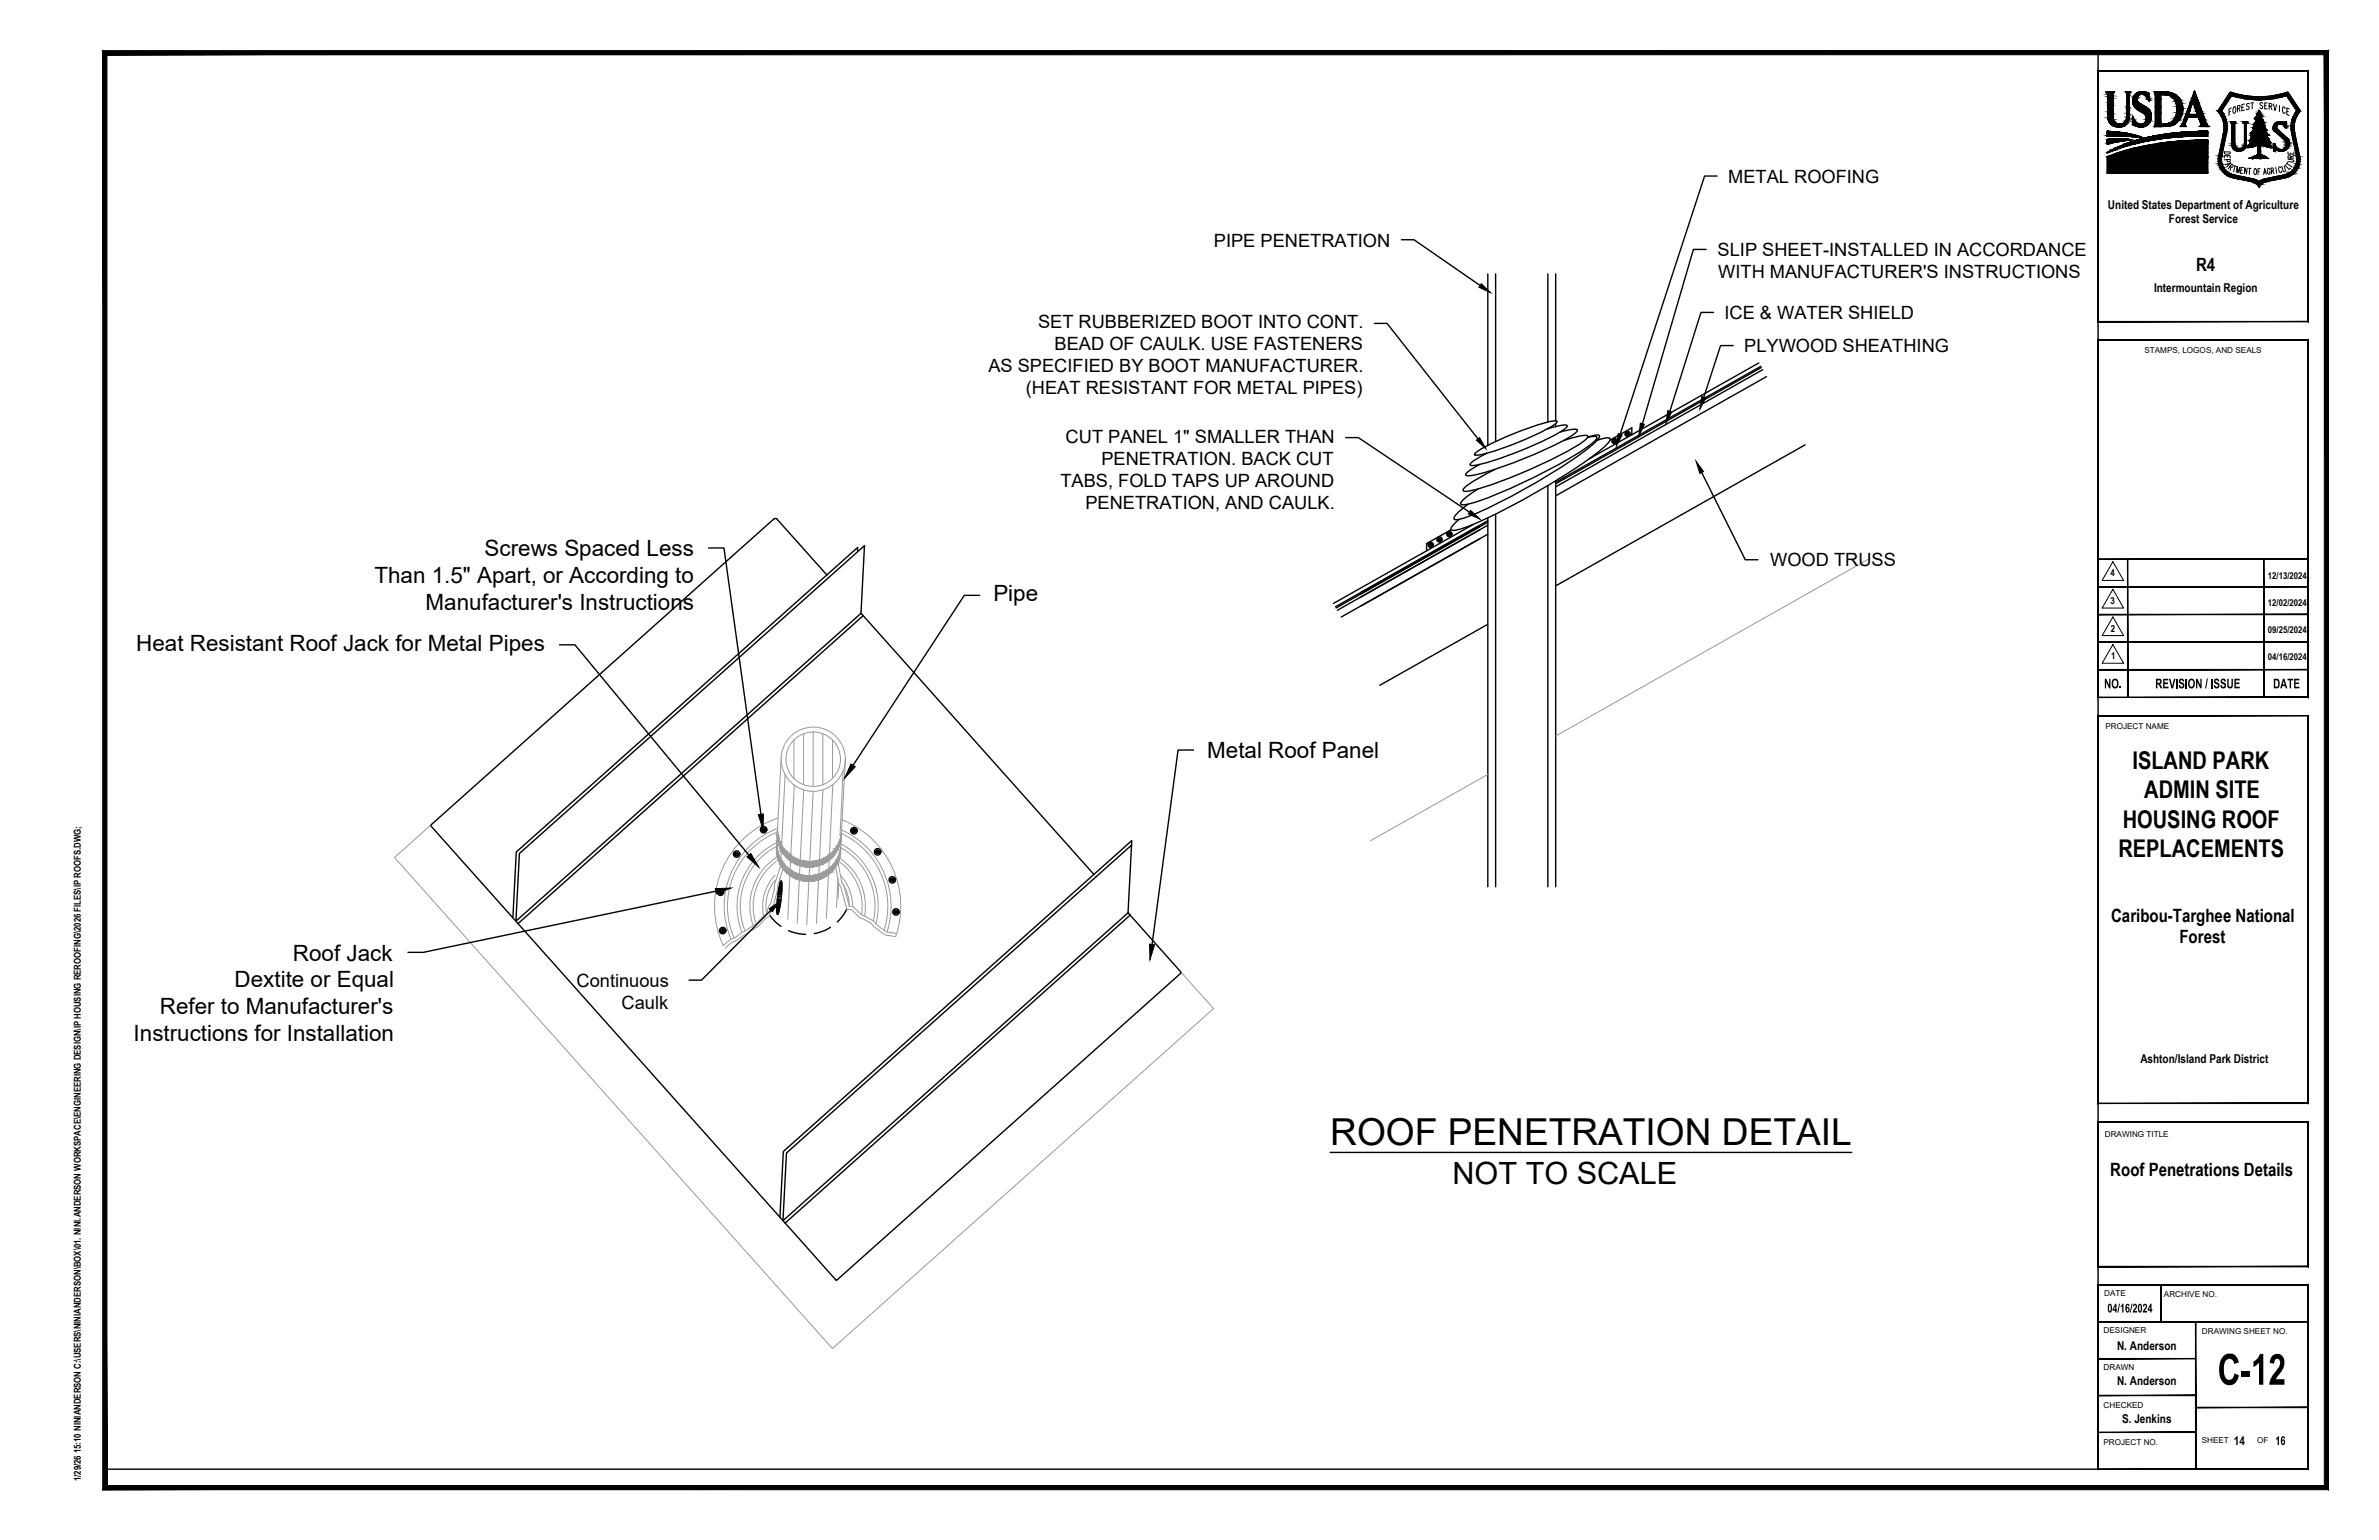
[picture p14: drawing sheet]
<svg xmlns="http://www.w3.org/2000/svg" width="432mm" height="279mm" viewBox="0 0 432 279" stroke-linecap="round" stroke-linejoin="round" font-family="sans-serif">
<defs><g id="words">
<text font-size="8.9" x="402.5" y="251.2">C-12</text>
<text font-size="6.7" x="241.4" y="207.6">ROOF PENETRATION DETAIL</text>
<text font-size="5.6" x="263.6" y="214.8">NOT TO SCALE</text>
<g font-size="4.4">
<text x="387.1" y="139.5">ISLAND PARK</text>
<text x="389.2" y="144.8">ADMIN SITE</text>
<text x="384.5" y="155.5">REPLACEMENTS</text>
<text x="385.3" y="150.2">HOUSING ROOF</text>
</g>
<g font-size="4.1">
<text x="88" y="100.9">Screws Spaced Less</text>
<text x="68" y="105.8">Than 1.5&quot; Apart, or According to</text>
<text x="77.3" y="110.7">Manufacturer's Instructions</text>
<text x="180.3" y="109.1">Pipe</text>
<text x="24.7" y="118.1">Heat Resistant Roof Jack for Metal Pipes</text>
<text x="219.1" y="137.6">Metal Roof Panel</text>
<text x="42.6" y="179.1">Dextite or Equal</text>
<text x="53.2" y="174.3">Roof Jack</text>
<text x="29" y="184">Refer to Manufacturer's</text>
<text x="24.3" y="188.9">Instructions for Installation</text>
</g>
<g font-size="4">
<text x="403.2" y="32.1">R</text>
<text x="413.5" y="32.1">L</text>
</g>
<g font-size="3.5">
<text x="402.5" y="30.7">P</text>
<text x="402.5" y="31.4">A</text>
<text x="413.8" y="31.4">T</text>
<text x="414.2" y="30.7">U</text>
</g>
<g font-size="3.3">
<text x="313.7" y="33.1">METAL ROOFING</text>
<text x="220.3" y="44.7">PIPE PENETRATION</text>
<text x="311.8" y="46.5">SLIP SHEET-INSTALLED IN ACCORDANCE</text>
<text x="311.9" y="50.5">WITH MANUFACTURER'S INSTRUCTIONS</text>
<text x="398.6" y="49.2">R4</text>
<text x="188.4" y="59.5">SET RUBBERIZED BOOT INTO CONT.</text>
<text x="313" y="57.9">ICE &amp; WATER SHIELD</text>
<text x="191.4" y="63.5">BEAD OF CAULK. USE FASTENERS</text>
<text x="316.6" y="63.9">PLYWOOD SHEATHING</text>
<text x="179.4" y="67.5">AS SPECIFIED BY BOOT MANUFACTURER.</text>
<text x="186.2" y="71.5">(HEAT RESISTANT FOR METAL PIPES)</text>
<text x="193.4" y="80.4">CUT PANEL 1&quot; SMALLER THAN</text>
<text x="192.5" y="88.4">TABS, FOLD TAPS UP AROUND</text>
<text x="199.9" y="84.4">PENETRATION. BACK CUT</text>
<text x="197" y="92.4">PENETRATION, AND CAULK.</text>
<text x="321.3" y="102.8">WOOD TRUSS</text>
<text x="383.2" y="167.2">Caribou-Targhee National</text>
<text x="395.6" y="171.2">Forest</text>
<text x="104.6" y="179">Continuous</text>
<text x="112.8" y="183">Caulk</text>
<text x="383" y="213.3">Roof Penetrations Details</text>
</g>
<g font-size="3.1">
<text x="402.5" y="29.3">D</text>
<text x="402.5" y="30">E</text>
<text x="414.2" y="30">R</text>
<text x="414.2" y="29.3">E</text>
</g>
<g font-size="2.8">
<text x="381.9" y="124.9">NO.</text>
<text x="391.2" y="124.9">REVISION / ISSUE</text>
<text x="412.6" y="124.9">DATE</text>
</g>
<g font-size="2.5">
<text x="382.5" y="238.1">04/16/2024</text>
<text x="413" y="262.2">16</text>
</g>
<g font-size="2.2">
<text x="382.6" y="37.9">United States Department of Agriculture</text>
<text x="393.7" y="40.5">Forest Service</text>
<text x="391" y="52.9">Intermountain Region</text>
<text x="388.5" y="192.9">Ashton/Island Park District</text>
<text x="384.3" y="244.9">N. Anderson</text>
<text x="384.3" y="251.3">N. Anderson</text>
<text x="385.2" y="258.1">S. Jenkins</text>
<text x="405.5" y="262.2">14</text>
</g>
<g font-size="1.8">
<text x="383.1" y="104.6">4</text>
<text x="383.1" y="109.6">3</text>
<text x="383.1" y="114.6">2</text>
<text x="383.2" y="119.6">1</text>
</g>
<g font-size="1.7">
<text x="411.6" y="105.1">12/13/2024</text>
<text x="411.6" y="110">12/02/2024</text>
<text x="411.6" y="114.8">09/25/2024</text>
<text x="411.6" y="119.7">04/16/2024</text>
<text x="14.6" y="263.7" transform="rotate(-90 14.6 263.7)">15:10 NINIANDERSON C:\USERS\NINIANDERSON\BOX\01. NINI.ANDERSON WORKSPACE\ENGINEERING DESIGN\IP HOUSING REROOFING\2026 FILES\IP ROOFS.DWG;</text>
<text x="14.6" y="268.8" transform="rotate(-90 14.6 268.8)">1/29/26</text>
</g>
<g font-size="1.5">
<text x="389.2" y="64.1">STAMPS, LOGOS, AND SEALS</text>
<text x="382.1" y="132.2">PROJECT NAME</text>
<text x="382" y="206.3">DRAWING TITLE</text>
<text x="381.9" y="235.2">DATE</text>
<text x="392.8" y="235.4">ARCHIVE NO.</text>
<text x="381.8" y="241.9">DESIGNER</text>
<text x="399.7" y="242">DRAWING SHEET NO.</text>
<text x="381.8" y="248.5">DRAWN</text>
<text x="381.8" y="255.4">CHECKED</text>
<text x="381.8" y="262.1">PROJECT NO.</text>
<text x="399.6" y="261.9">SHEET</text>
<text x="409.7" y="261.9">OF</text>
</g>
</g></defs>
<!-- layer: _FS-VIEW-VPRT -->
<g fill="none" stroke="#000" stroke-width=".25">
<path d="M19 9.6h361.8v257h-361.8zM311.7 31.9h-2.3l-15.3 46.9M249.5 58.7h2.3l16.5 20.9M254.4 43.5h2.2l12 8.3M270 49.7v31.1M271.5 49.7v30.4M280.9 49.7v26.9M282.4 49.7v26.7M309.6 45.3h-2.2l-9.3 31.6M311 56.7h-2.3l-5.6 17.9M244.3 79.4h2.2l20.2 13.5M280.8 77.8l2-.5a1.85 1.85 0 0 1 1.7 0 5.9 5.9 0 0 1-2.6 1.8 60.2 60.2 0 0 1-14.5 5.4l-.6-.1a1.85 1.85 0 0 1 1.3-1.2l1.7-1"/>
<path d="M280.9 77.8h.1M282.4 76.9v.5M283.2 78.4a8 8 0 0 1 3-.5l.1 .1a3 3 0 0 1-1.7 1.4 76.1 76.1 0 0 1-17.3 6.8l-.6 .1-.7-.1a2.44 2.44 0 0 1 1.6-1.4l1-.5M283.8 79.9l2.3-.6a2.82 2.82 0 0 1 2.1-.2 2.13 2.13 0 0 1-1.3 1.3 83.3 83.3 0 0 1-20.1 8.7h-1l-.2-.1a1.94 1.94 0 0 1 1.3-1.3l4.4-2.5M288.1 79.4l1.3-.2h.4l.1 .2a4 4 0 0 1-1.7 1.7 96.2 96.2 0 0 1-21 10.2l-1.6 .3-.4-.1-.1-.1a4.5 4.5 0 0 1 2-1.9l1.1-.8M288.2 79.3l1.5-.4h.4l.2 .2a3 3 0 0 1-1.4 1.7 104 104 0 0 1-23.1 13.2l-1.4 .3h-.4l-.1-.2a3.6 3.6 0 0 1 1.6-1.9l1-.7M289.9 79.9a2.85 2.85 0 0 1 2.3-.3 2.37 2.37 0 0 1-1.2 1.7 112.9 112.9 0 0 1-25.5 14.6 2.37 2.37 0 0 1-2.1 .2 2.85 2.85 0 0 1 1.4-1.9M296.2 78.9v-1.3l-4 2.3M314.6 62.7h-2.3l-3.1 9.4M319.2 65.8l-30.8 17.4M319.6 66.5l-37.2 21M319.7 66.7l-37.3 21.1"/>
<path d="M319.9 67.1l-37.5 21.2M320.6 68.3l-38.2 21.7M128.6 99.4h2.8l6.7 48.3M141.1 94.2l9 10.1M141.1 94.2l-.4-.1-.3 .1-62.3 55.6 73.7 82.5 62.6-55.8-9.3-10.5M155.6 100l.1-.7-5.6 5M263.4 96.1l-4.5 2.5v1.3M267.4 95.1l-25.4 14.4M267.7 82.3a27.5 27.5 0 0 1 7.1-3.6 27.5 27.5 0 0 1 7.6-2.3l.2 .1a2.8 2.8 0 0 1-1.5 1.2 53 53 0 0 1-12.9 4.9l-.6-.1zM268.3 95.5l-25.9 14.6M268.6 97.7l-25.2 14.3M268.6 95.5l-.2 .2"/>
<path d="M270 94v66.9M270 95.3l-27.3 15.4M270 94.7l-27.5 15.6M270 96.9l-23 13.1M270 94.5l-23 13M271.5 93.3v67.6M280.9 88.1v72.8M282.4 87.2v73.7M308.9 85.7l7.9 15.9h2.3M327.6 80.7l-45.2 25.6M101.6 117h2.8l31.5 38.2M150.1 104.3l-56.4 50.3-.6 11.9"/>
<path d="M156.3 111.3l.4 .4M156.7 111.7l41.8 46.9M156.7 111.7l-62.7 55.9M177.8 108h-2.8l-20.2 30.9M270 113.3l-19.6 11M216.6 136.1h-2.8l-4.7 35.2M94.3 154.9l62.6-55.9-.6 12.3-62.7 55.8zM141.7 159.9l.1-.1a14.2 14.2 0 0 1-.7 6.1 14.9 14.9 0 0 1 .6-6zM198.5 158.6l-56.3 50.3-.6 12M205.4 153.3v-.8l-6.9 6.1M129.9 161.7l-53.1 11.1h-2.8M139.9 165.2l-12.6 12.6h-2.2"/>
<path d="M141 164.5h.5M141 165h.4M141 164.6h.4M141 165.2h.4M141 164.9h.5M141 165.5h.3M141 164.1h.6M141.1 163.6h.6M141.1 165.8h.1M141.1 163.3h.6M141.1 163.1h.6M141.1 163.3h.2"/>
<path d="M141.1 162.9h.1M141.1 162.7h.6M141.2 162.6h.6M141.2 162.3h.6M141.2 162.1h.1M141.2 164.2h.4M141.2 162h.6M141.3 164h.3M141.3 161.7h.6M141.3 161.4h.6M141.3 163.9h.3M141.4 161.2h.5"/>
<path d="M141.4 161h.5M141.4 162.1h.4M141.4 160.8h.5M141.5 160.7h.4M141.5 160.4h.4M141.6 160.3h.3M141.6 162.2h.2M141.6 160.2h.3M141.6 160.1h.3M141.8 160.8h.1M204.7 165.6l.4 .4M205.1 166l-62.6 55.9"/>
<path d="M142.7 209.2l62.7-55.9-.7 12.3-62.6 55.9z"/>
<circle cx="295.4" cy="78.7" r=".48"/>
<circle cx="295.4" cy="78.7" r=".24"/>
<circle cx="259.7" cy="98.9" r=".48"/>
<circle cx="259.7" cy="98.9" r=".24"/>
<circle cx="261.3" cy="97.9" r=".48"/>
<circle cx="261.3" cy="97.9" r=".24"/>
<circle cx="263" cy="96.9" r=".48"/>
<circle cx="263" cy="96.9" r=".24"/>
<circle cx="293" cy="80" r=".48"/>
<circle cx="293" cy="80" r=".24"/>
<circle cx="133.7" cy="155" r=".58"/>
<circle cx="133.7" cy="155" r=".29"/>
<circle cx="138.6" cy="150.5" r=".58"/>
<circle cx="138.6" cy="150.5" r=".29"/>
<circle cx="155" cy="150.7" r=".58"/>
<circle cx="155" cy="150.7" r=".29"/>
<circle cx="159.3" cy="154.5" r=".58"/>
<circle cx="159.3" cy="154.5" r=".29"/>
<circle cx="162" cy="159.6" r=".58"/>
<circle cx="162" cy="159.6" r=".29"/>
<circle cx="130.8" cy="161.9" r=".58"/>
<circle cx="130.8" cy="161.9" r=".29"/>
<circle cx="131.2" cy="168.8" r=".58"/>
<circle cx="131.2" cy="168.8" r=".29"/>
<circle cx="162.6" cy="165.4" r=".58"/>
<circle cx="162.6" cy="165.4" r=".29"/>
</g>
<!-- layer: Shadow -->
<g fill="none" stroke="#999" stroke-width=".18">
<path d="M156.3 111.3l.4 .4M339.3 101.3l-56.9 32.2M141.8 137.8l-.9 16.3M144.1 134.2v7.1M145.9 133.1v9.3M147.6 132.8v9.9M149.4 133.1v9.3M151.1 134.2v7.1M153 139.9l-.5 11.8M153.4 137.8l-.8 16.3M78.1 149.8l-6.5 5.8 79.5 89.1 69.2-61.7-5.9-6.5M140.6 159.7a7.6 7.6 0 0 0-1.5 6.1"/>
<path d="M140.7 158.8a8.2 8.2 0 0 0-2.1 7.3M140.8 156.4a9.9 9.9 0 0 0-3.6 11.2M140.8 155.6a10.5 10.5 0 0 0-4.1 12.3M141 153.5a5.8 5.8 0 0 0 4.5 6.3 5.8 5.8 0 0 0 6.8-3.8M141 152.9a12.8 12.8 0 0 0-6.3 16.3M141 153.5a12.2 12.2 0 0 0-5.8 15.4M141 152.4a5.8 5.8 0 0 0 5.2 6.4 5.8 5.8 0 0 0 6.4-5.1M141.1 150.3a15.1 15.1 0 0 0-8.4 20.1M141.1 150.9a14.6 14.6 0 0 0-7.9 19.3M141.1 149.9a5.8 5.8 0 0 0 5.2 6.4 5.8 5.8 0 0 0 6.4-5.2M141.2 148.4a16.9 16.9 0 0 0-9.9 23.1M141.4 155.2l-.3 .2"/>
<path d="M141.4 155.3l-.3 .2M141.5 155.5l-.3 .3M141.6 159.3l-.3 6M141.6 155.7l-.3 .3M141.7 155.8l-.4 .3M141.7 157l-1.1 3.5-.1 .9-.6 2.5-.4 .6-.4 1.3-.5 .4a12 12 0 0 1-3.9 3l-1.5 1-.5 .2-1.4 1.2M141.8 154.4v1.6M142.3 157.2l-1.1 3.4-.1 .9-.7 2.7-.4 .6-.3 1.4-.7 .4a12.5 12.5 0 0 1-4 3.1l-1.5 1.1-.6 .1-1.3 1.1M142.5 140.6l-.6 12.8M142.7 154.5l-.6 .3M142.7 157.2l-.6 .4M143.2 157.6l-.7 .5"/>
<path d="M143.4 158.8l-.4 8M143.5 156.2l-.1 1.6M144.2 142.5l-.7 12.7M145.1 159.7l-.4 7.8M145.2 157.1l-.1 1.5M145.9 143.3l-.7 12.8M146.8 159.9l-.4 7.9M146.9 157.3v1.6M147.6 143.6l-.6 12.7M148.6 159.6l-.4 7.9M148.7 157.1l-.1 1.5M149.4 143.3l-.7 12.7"/>
<path d="M150.2 157.8l.7 .4M150.4 158.7l-.4 7.9M150.5 156.1l-.1 1.5M150.6 155h.1M150.7 157.4l.6 .3M151.2 142.4l-.7 12.7M151.5 156.5l.7 3.8 .4 .6 1.1 4.1h.8l1.5 1.5 2.2 1.1a5.5 5.5 0 0 0 4.4 2.3M151.8 156.1l.3 .3 .7 3.7 .3 .5 1.1 3.8h.5l1.7 1.6 2.2 1.1a4.9 4.9 0 0 0 4.2 2.3M151.8 156l.4 .2M152.1 159.4l-.3 5.3M152.1 155.5l.2 .1M152.5 156.4a9.9 9.9 0 0 1 3.9 9.6"/>
<path d="M152.5 155.7a10.5 10.5 0 0 1 4.4 10.5M152.5 154.7l-.2 1.3-.1 1M152.5 154.7v1.1M152.6 158.9a8.2 8.2 0 0 1 2.1 5.5M152.6 153.8a12.2 12.2 0 0 1 5.9 13.3M152.6 154.1v.6M152.6 153.1a12.8 12.8 0 0 1 6.4 14.5M152.7 151.2a14.6 14.6 0 0 1 7.8 17.6M152.8 150.6a15.1 15.1 0 0 1 8.2 18.5M152.9 148.7a16.9 16.9 0 0 1 9.7 21.2M270 140.5l-21.2 12M140.6 160.5l-.1 .9"/>
<path d="M152.3 160.3l-.2 2.8M152.8 160.1l.9 1.7 .3 1.3 .2 1.3"/>
<circle cx="147.6" cy="137.7" r="4.9"/>
<circle cx="147.6" cy="137.7" r="5.8"/>
</g>
<!-- layer: _FS-VIEW-VPRT -->
<g fill="#000" stroke="#000" stroke-width=".18">
<path d="M268.9 51.5l1.6 1.6-2.1-1zM268 79.9l.6-.5 1.1 2zM293 79.8h.1zM293.7 78.7l.7 .2-1 2zM295.3 79h.1zM295.3 79h.2zM295.3 78.5h.2zM297.7 76.8l.8 .2-1 2.1zM302.7 74.5l.7 .2-1 2.1zM308.9 71.9l.7 .3-1.1 2zM259.6 99.1h.1zM259.6 99.1h.2z"/>
<path d="M259.6 98.6h.1zM261.2 98.1h.1zM263 97.1h.1zM263 96.7h.1zM266.9 92.6l1.7 1.6-2.1-1zM292.9 80.2l.2 .1zM292.9 80.2h.2zM307.8 83.7l1.4 1.9-.7 .3zM154.5 138.6l.7 .5-1.9 2.1zM133.6 155.2h.2zM135.6 155.4l.7-.5 1.4 2.4zM138.5 150.8h.2z"/>
<path d="M137.6 147.8l1-.1-.1 2.8zM154.9 151h.2zM159.2 154.8h.2zM161.8 159.9h.3zM129.8 161.2l2.9-.1-2.7 1zM130.7 162.2h.2zM131.1 169.1h.2zM139.6 164.9l1.9-1.4-1.3 1.9zM162.5 165.7h.2zM208.6 171.3l1 .1-.9 2.7z"/>
<path d="M293 79.8h.1zM292.9 79.8h.2z"/>
<path d="M292.9 79.8h.3zM292.9 79.8h.3z"/>
<path d="M292.9 79.8l.3 .1zM292.9 79.9h.3z"/>
<path d="M292.9 79.9h.3zM292.9 79.9h.3z"/>
<path d="M292.8 79.9h.5zM292.8 79.9h.5z"/>
<path d="M292.8 79.9l.5 .1zM292.8 79.9l.5 .1z"/>
<path d="M292.8 80h.5zM292.8 80h.5zM292.8 80h.5zM292.8 80h.5z"/>
<path d="M295.3 78.5h.2zM295.3 78.5h.2z"/>
<path d="M295.3 78.5h.3zM295.3 78.5h.3z"/>
<path d="M295.3 78.9h.2zM295.3 78.9l.2 .1z"/>
<path d="M295.3 78.5l.3 .1zM295.3 78.5l.3 .1z"/>
<path d="M295.2 78.9h.4zM295.2 78.9h.3z"/>
<path d="M295.2 78.6h.4zM295.2 78.6h.4z"/>
<path d="M295.2 78.6h.4zM295.2 78.6h.4z"/>
<path d="M295.2 78.9h.4zM295.2 78.9h.4z"/>
<path d="M295.2 78.6l.4 .1zM295.2 78.6l.4 .1z"/>
<path d="M295.2 78.7h.4zM295.2 78.7h.4zM295.2 78.7h.4zM295.2 78.7h.4z"/>
<path d="M295.2 78.7l.4 .1zM295.2 78.7l.4 .1z"/>
<path d="M295.2 78.8h.4zM295.2 78.8h.4z"/>
<path d="M295.2 78.8h.4zM295.2 78.8l.4 .1z"/>
<path d="M259.6 98.6l.2 .1zM259.6 98.7h.2z"/>
<path d="M259.6 98.7h.2zM259.5 98.7h.3z"/>
<path d="M259.5 98.7h.3zM259.5 98.7h.3z"/>
<path d="M259.5 99.1h.3zM259.5 99.1h.3z"/>
<path d="M259.5 98.7h.4zM259.5 98.7h.4z"/>
<path d="M259.5 99h.3zM259.5 99l.3 .1z"/>
<path d="M259.5 98.7l.4 .1zM259.5 98.7l.4 .1z"/>
<path d="M259.5 99h.4zM259.5 99h.3z"/>
<path d="M259.4 98.8h.5zM259.4 98.8h.5z"/>
<path d="M259.4 99h.5zM259.4 99h.5z"/>
<path d="M259.4 98.8l.5 .1zM259.4 98.8l.5 .1zM259.4 98.9h.5zM259.4 98.9h.5z"/>
<path d="M259.4 98.9h.5zM259.4 98.9h.5z"/>
<path d="M259.4 98.9h.5zM259.4 98.9l.5 .1z"/>
<path d="M261.2 98.1h.1zM261.2 98.1h.1z"/>
<path d="M261.2 97.6l.1 .1zM261.2 97.7h.1z"/>
<path d="M261.2 97.7h.1zM261.2 97.7h.1z"/>
<path d="M261.2 97.7h.2zM261.1 97.7h.3z"/>
<path d="M261.1 97.7h.3zM261.1 97.7h.3z"/>
<path d="M261.1 98.1h.3zM261.1 98.1h.2z"/>
<path d="M261.1 98h.3zM261.1 98l.3 .1z"/>
<path d="M261.1 97.7h.4zM261.1 97.7h.4z"/>
<path d="M261 97.7l.5 .1zM261 97.7l.5 .1z"/>
<path d="M261 98h.5zM261 98h.4z"/>
<path d="M261 97.8h.5zM261 97.8h.5z"/>
<path d="M261 97.9l.5 .1zM261 97.9l.5 .1z"/>
<path d="M261 98h.5zM261 98h.5z"/>
<path d="M261 97.8l.5 .1zM261 97.8l.5 .1zM261 97.9h.5zM261 97.9h.5z"/>
<path d="M261 97.9h.5zM261 97.9h.5z"/>
<path d="M263 97.1h.1zM263 97.1h.1z"/>
<path d="M263 96.7h.1zM262.9 96.7h.2z"/>
<path d="M262.9 96.7h.3zM262.9 96.7h.3z"/>
<path d="M262.9 96.7l.3 .1zM262.9 96.7l.3 .1z"/>
<path d="M262.9 97.1h.3zM262.9 97.1h.2z"/>
<path d="M262.9 97.1h.3zM262.9 97.1h.3z"/>
<path d="M262.9 96.8h.3zM262.9 96.8h.3z"/>
<path d="M262.8 96.8h.5zM262.8 96.8h.5z"/>
<path d="M262.8 97h.4zM262.8 97l.4 .1z"/>
<path d="M262.8 96.8l.5 .1zM262.8 96.8l.5 .1z"/>
<path d="M262.8 96.9h.5zM262.8 96.9h.5z"/>
<path d="M262.8 97h.5zM262.8 97h.5z"/>
<path d="M262.8 97h.5zM262.8 97h.4z"/>
<path d="M262.8 96.9h.5zM262.8 96.9h.5z"/>
<path d="M262.8 96.9h.5zM262.8 96.9l.5 .1z"/>
<path d="M292.9 80.2h.3zM292.9 80.2h.2z"/>
<path d="M292.9 80.2h.3zM292.9 80.2h.3z"/>
<path d="M292.8 80.2h.4zM292.8 80.2h.4z"/>
<path d="M292.8 80l.5 .1zM292.8 80l.5 .1z"/>
<path d="M292.8 80.1h.5zM292.8 80.1h.5z"/>
<path d="M292.8 80.1h.5zM292.8 80.1l.4 .1z"/>
<path d="M133.6 155.2h.1zM133.6 155.2h.1z"/>
<path d="M133.6 154.7h.2zM133.6 154.7h.2z"/>
<path d="M133.6 154.7h.2zM133.5 154.7h.3z"/>
<path d="M133.5 154.7h.4zM133.5 154.7h.4z"/>
<path d="M133.5 155.2h.3zM133.5 155.2h.3z"/>
<path d="M133.5 154.7l.4 .1zM133.5 154.8h.4z"/>
<path d="M133.5 155.2h.4zM133.5 155.2h.3z"/>
<path d="M133.5 154.8h.4zM133.5 154.8h.4z"/>
<path d="M133.4 154.8l.5 .1zM133.4 154.8l.5 .1z"/>
<path d="M133.4 155.1h.5zM133.4 155.1l.5 .1z"/>
<path d="M133.4 154.9h.6zM133.4 154.9h.6z"/>
<path d="M133.4 155.1h.5zM133.4 155.1h.5z"/>
<path d="M133.4 154.9l.6 .1zM133.4 154.9l.6 .1zM133.4 155h.6zM133.4 155h.6z"/>
<path d="M133.4 155h.6zM133.4 155h.6z"/>
<path d="M133.4 155h.6zM133.4 155l.5 .1z"/>
<path d="M138.5 150.8h.1zM138.5 150.8h.1z"/>
<path d="M138.6 150.3h.1zM138.5 150.3h.2z"/>
<path d="M138.5 150.3h.2zM138.5 150.3h.2z"/>
<path d="M138.5 150.3h.3zM138.4 150.3h.4z"/>
<path d="M138.4 150.8h.3zM138.4 150.8h.3z"/>
<path d="M138.4 150.3h.4zM138.4 150.3h.4z"/>
<path d="M138.4 150.7h.4zM138.4 150.7l.3 .1z"/>
<path d="M138.4 150.3l.4 .1zM138.4 150.3l.4 .1z"/>
<path d="M138.3 150.4h.6zM138.3 150.4h.6z"/>
<path d="M138.3 150.7h.5zM138.3 150.7h.5z"/>
<path d="M138.3 150.4l.6 .1zM138.3 150.4l.6 .1z"/>
<path d="M138.3 150.7h.6zM138.3 150.7h.5z"/>
<path d="M138.3 150.5h.6zM138.3 150.5h.6z"/>
<path d="M138.3 150.5l.6 .1zM138.3 150.5l.6 .1z"/>
<path d="M138.3 150.6h.6zM138.3 150.6h.6z"/>
<path d="M138.3 150.6h.6zM138.3 150.6l.6 .1z"/>
<path d="M154.9 151h.1zM154.9 151h.1z"/>
<path d="M154.9 150.4h.1zM154.9 150.4h.1z"/>
<path d="M154.9 150.4l.2 .1zM154.8 150.5h.3z"/>
<path d="M154.8 150.5h.4zM154.8 150.5h.4z"/>
<path d="M154.8 151h.3zM154.8 151h.3z"/>
<path d="M154.8 150.5h.4zM154.7 150.5h.5z"/>
<path d="M154.8 150.9h.4zM154.8 150.9l.3 .1z"/>
<path d="M154.7 150.5l.5 .1zM154.7 150.5l.5 .1z"/>
<path d="M154.7 150.6h.5zM154.7 150.6h.5z"/>
<path d="M154.7 150.9h.5zM154.7 150.9h.5z"/>
<path d="M154.7 150.6l.6 .1zM154.7 150.6l.6 .1z"/>
<path d="M154.7 150.8h.5zM154.7 150.8l.5 .1z"/>
<path d="M154.7 150.7h.6zM154.7 150.7h.6zM154.7 150.7h.6zM154.7 150.7h.6z"/>
<path d="M154.7 150.7l.6 .1zM154.7 150.7l.6 .1z"/>
<path d="M154.7 150.8h.6zM154.7 150.8h.5z"/>
<path d="M159.2 154.8h.1zM159.2 154.8h.1z"/>
<path d="M159.3 154.3h.1zM159.2 154.3h.2z"/>
<path d="M159.2 154.3h.2zM159.2 154.3h.2z"/>
<path d="M159.2 154.3h.3zM159.2 154.3h.3z"/>
<path d="M159.1 154.8h.3zM159.1 154.8h.3z"/>
<path d="M159.1 154.3h.4zM159.1 154.3h.4z"/>
<path d="M159.1 154.3l.4 .1zM159.1 154.3l.4 .1z"/>
<path d="M159.1 154.8h.4zM159.1 154.8h.3z"/>
<path d="M159 154.4l.6 .1zM159 154.4l.6 .1z"/>
<path d="M159 154.7h.5zM159 154.7l.5 .1z"/>
<path d="M159 154.5h.6zM159 154.5h.6z"/>
<path d="M159 154.7h.6zM159 154.7h.5z"/>
<path d="M159 154.5l.6 .1zM159 154.5l.6 .1zM159 154.6h.6zM159 154.6h.6z"/>
<path d="M159 154.6h.6zM159 154.6h.6z"/>
<path d="M159 154.6h.6zM159 154.6l.6 .1z"/>
<path d="M161.8 159.9h.2zM161.9 159.9h.1z"/>
<path d="M161.9 159.4h.1zM161.9 159.4h.1z"/>
<path d="M161.9 159.4h.2zM161.8 159.4h.3z"/>
<path d="M161.8 159.4h.3zM161.8 159.4h.3z"/>
<path d="M161.8 159.9h.3zM161.8 159.9h.3z"/>
<path d="M161.8 159.4h.4zM161.8 159.4h.4z"/>
<path d="M161.7 159.4l.5 .1zM161.7 159.4l.5 .1z"/>
<path d="M161.8 159.9h.4zM161.8 159.9h.3z"/>
<path d="M161.7 159.5h.5zM161.7 159.5h.5z"/>
<path d="M161.7 159.8h.5zM161.7 159.8l.5 .1z"/>
<path d="M161.7 159.5l.5 .1zM161.7 159.5l.5 .1z"/>
<path d="M161.7 159.8h.5zM161.7 159.8h.5z"/>
<path d="M161.7 159.6h.5zM161.7 159.6h.5z"/>
<path d="M161.7 159.6l.5 .1zM161.7 159.6l.5 .1z"/>
<path d="M161.7 159.7h.5zM161.7 159.7h.5z"/>
<path d="M161.7 159.7h.5zM161.7 159.7l.5 .1z"/>
<path d="M130.7 162.2h.1zM130.7 162.2h.1z"/>
<path d="M130.7 161.6h.2zM130.7 161.6h.2z"/>
<path d="M130.7 161.6h.2zM130.6 161.6h.3z"/>
<path d="M130.6 161.6h.4zM130.6 161.6h.4z"/>
<path d="M130.6 162.1h.3zM130.6 162.1l.3 .1z"/>
<path d="M130.6 161.6l.4 .1zM130.6 161.6l.4 .1z"/>
<path d="M130.6 162.1h.4zM130.6 162.1h.3z"/>
<path d="M130.6 161.7h.4zM130.6 161.7h.4z"/>
<path d="M130.5 161.7l.5 .1zM130.5 161.7l.5 .1z"/>
<path d="M130.5 162.1h.5zM130.5 162.1h.5z"/>
<path d="M130.5 161.8h.6zM130.5 161.8h.6z"/>
<path d="M130.5 162h.5zM130.5 162l.5 .1z"/>
<path d="M131.1 169.1h.1zM131.1 169.1h.1z"/>
<path d="M130.5 161.8l.6 .1zM130.5 161.8l.6 .1zM130.5 161.9h.6zM130.5 161.9h.6z"/>
<path d="M130.5 161.9h.6zM130.5 161.9h.6z"/>
<path d="M130.5 161.9h.6zM130.5 161.9l.5 .1z"/>
<path d="M131.1 168.6h.1zM131.1 168.6h.1z"/>
<path d="M131.1 168.6h.2zM131 168.6h.3z"/>
<path d="M131 168.6h.3zM131 168.6h.3z"/>
<path d="M131 169.1h.3zM131 169.1h.3z"/>
<path d="M131 168.6l.4 .1zM131 168.6l.4 .1z"/>
<path d="M131 169.1h.4zM131 169.1h.3z"/>
<path d="M131 168.7h.4zM131 168.7h.4z"/>
<path d="M130.9 168.7h.5zM130.9 168.7h.5z"/>
<path d="M130.9 169h.5zM130.9 169l.5 .1z"/>
<path d="M130.9 169h.5zM130.9 169h.5z"/>
<path d="M130.9 168.7l.5 .1zM130.9 168.7l.5 .1z"/>
<path d="M130.9 168.8h.5zM130.9 168.8h.5zM130.9 168.8h.5zM130.9 168.8h.5z"/>
<path d="M130.9 168.8l.5 .1zM130.9 168.8l.5 .1z"/>
<path d="M130.9 168.9h.5zM130.9 168.9l.5 .1z"/>
<path d="M162.5 165.7l.2 .1zM162.6 165.8h.1z"/>
<path d="M162.6 165.2h.1zM162.5 165.2h.2z"/>
<path d="M162.5 165.2h.3zM162.5 165.2h.3z"/>
<path d="M162.5 165.2h.3zM162.5 165.2h.3z"/>
<path d="M162.5 165.7h.3zM162.5 165.7h.2z"/>
<path d="M162.5 165.2l.3 .1zM162.5 165.2l.3 .1z"/>
<path d="M162.4 165.3h.5zM162.4 165.3h.5z"/>
<path d="M162.4 165.7h.4zM162.4 165.7h.4z"/>
<path d="M162.4 165.6h.5zM162.4 165.6l.4 .1z"/>
<path d="M162.4 165.3l.5 .1zM162.4 165.3l.5 .1z"/>
<path d="M162.3 165.4h.6zM162.3 165.4h.6z"/>
<path d="M162.3 165.4l.6 .1zM162.3 165.4l.6 .1zM162.3 165.5h.6zM162.3 165.5h.6z"/>
<path d="M162.3 165.5l.6 .1zM162.3 165.5l.6 .1z"/>
<path d="M162.3 165.6h.6zM162.3 165.6h.6z"/>
<path d="M162.3 165.5h.6zM162.3 165.5h.6z"/>
</g>
<!-- layer: Shadow -->
<g fill="#999" stroke="#999" stroke-width=".18">
<path d="M141.1 150.5v.5z"/>
<path d="M152.7 151.1v.4z"/>
<path d="M141.1 151.5h.1l.1 .4z"/>
<path d="M141 153.1v.1z"/>
<path d="M147.4 156.3h2.8z"/>
<path d="M146.6 157.3h.9z"/>
<path d="M145.8 159.8h1.9z"/>
<path d="M141.1 151l.1 .5zM141.1 151l.1 .5h-.1z"/>
<path d="M141.1 151.5h.1zM141.1 151.5h.1z"/>
<path d="M152.7 151.5v.2zM152.7 151.5l-.1 .2z"/>
<path d="M141.1 151.5v.4h.2zM141.1 151.9h.2l-.2 .1zM141.1 152h.2v-.1z"/>
<path d="M152.6 151.7l.1 .7zM152.6 151.7l.1 .7h-.3z"/>
<path d="M141.1 152l.4 .6-.2-.6zM141.1 152l.4 .6h-.3z"/>
<path d="M152.4 152.4l.3 .3v-.3zM152.4 152.4l.3 .3h-.4z"/>
<path d="M141.2 152.6l.4 .1-.1-.1zM141.2 152.6l.4 .1h-.4z"/>
<path d="M152.3 152.7l.2 .3 .2-.3zM152.3 152.7l.2 .3h-.3z"/>
<path d="M141.2 152.7l.6 .5-.2-.5zM141.2 152.7l.6 .5h-.5z"/>
<path d="M141.3 153.2l.6 .1-.1-.1zM141.3 153.2l.6 .1h-.5z"/>
<path d="M152.2 153l.2 .5 .1-.5zM152.2 153l.2 .5h-.5z"/>
<path d="M151.9 153.5l.4 .1 .1-.1zM151.9 153.5l.4 .1h-.5z"/>
<path d="M141 153.2v.6zM141 153.2v.6z"/>
<path d="M141.4 153.3l.7 .5-.2-.5zM141.4 153.3l.7 .5h-.6z"/>
<path d="M141.5 153.8l.8 .1-.2-.1zM141.5 153.8l.8 .1h-.7z"/>
<path d="M151.8 153.6l.3 .4 .2-.4zM151.8 153.6l.3 .4h-.5z"/>
<path d="M152.6 153.8v.3zM152.6 153.8l-.1 .3z"/>
<path d="M140.9 153.8l.2 .3zM140.9 153.8l.2 .3h-.2z"/>
<path d="M151.6 154l.5 .2v-.2zM151.6 154l.5 .2h-.7z"/>
<path d="M141.6 153.9l1 .4-.3-.4zM141.6 153.9l1 .4h-.8z"/>
<path d="M152.5 154.1l.1 .2zM152.5 154.1v.2z"/>
<path d="M140.9 154.1l.2 .3v-.3zM140.9 154.1l.2 .3h-.2z"/>
<path d="M141.8 154.3l.9 .2-.1-.2zM141.8 154.3l.9 .2h-.8z"/>
<path d="M151.4 154.2l.4 .4 .3-.4zM151.4 154.2l.4 .4h-.8z"/>
<path d="M151 154.6h.8zM151 154.6l.8 .1z"/>
<path d="M152.5 154.3v.4zM152.5 154.3v.4h-.1z"/>
<path d="M140.9 154.4l.3 .4-.1-.4zM140.9 154.4l.3 .4h-.2z"/>
<path d="M141.9 154.5l1.1 .3-.3-.3zM141.9 154.5l1.1 .3h-.9z"/>
<path d="M152.4 154.7l.1 .3v-.3zM152.4 154.7l.1 .3h-.2z"/>
<path d="M142.1 154.8l1.2 .2-.3-.2zM142.1 154.8l1.2 .2h-1z"/>
<path d="M141 154.8l.3 .3-.1-.3zM141 154.8l.3 .3h-.3z"/>
<path d="M151 154.7l.5 .4 .3-.4zM150.5 155.1l.5-.4 .5 .4z"/>
<path d="M150.5 155.1h1zM150.5 155.1h1z"/>
<path d="M142.3 155l1.3 .2-.3-.2zM142.3 155l1.3 .2h-1.2z"/>
<path d="M141 155.1l.5 .3-.2-.3zM141 155.1l.5 .3h-.4z"/>
<path d="M150.5 155.1l.7 .4 .3-.4zM149.9 155.5l.6-.4 .7 .4z"/>
<path d="M142.4 155.2l1.7 .4-.5-.4zM142.4 155.2l1.7 .4h-1.4z"/>
<path d="M142.7 155.6h1.4zM142.7 155.6h1.4z"/>
<path d="M149.9 155.5l1.1 .1 .2-.1zM149.7 155.6l.2-.1 1.1 .1z"/>
<path d="M152.3 155v.6l.2-.6zM152.3 155v.6h-.3z"/>
<path d="M141.1 155.4l.5 .3-.1-.3zM141.1 155.4l.5 .3h-.4z"/>
<path d="M149.7 155.6l1.1 .2 .2-.2zM149.3 155.8l.4-.2 1.1 .2z"/>
<path d="M142.7 155.6l2 .3-.6-.3zM142.7 155.6l2 .3h-1.7z"/>
<path d="M143 155.9l2.1 .1-.4-.1zM143 155.9l2.1 .1h-1.9z"/>
<path d="M149.3 155.8l1.3 .2 .2-.2zM148.7 156l.6-.2 1.3 .2z"/>
<path d="M148.7 156h1.9zM148.7 156h1.9z"/>
<path d="M152 155.6l.3 .4v-.4zM152 155.6l.3 .4h-.5z"/>
<path d="M143.2 156l2.2 .1zM143.2 156l2.2 .1z"/>
<path d="M141.2 155.7l.6 .4-.2-.4zM141.2 155.7l.6 .4h-.5z"/>
<path d="M148.7 156l1.6 .2 .3-.2zM148 156.2l.7-.2 1.6 .2z"/>
<path d="M151.8 156l.4 .2 .1-.2zM151.8 156l.4 .2h-.5z"/>
<path d="M143.3 156.1l2.7 .1-.6-.1zM143.3 156.1l2.7 .1h-2.5z"/>
<path d="M141.3 156.1l.6 .2-.1-.2zM141.3 156.1l.6 .2h-.5z"/>
<path d="M148 156.2l2.2 .1 .1-.1zM147.4 156.3l.6-.1 2.2 .1zM146.7 156.3h3.5z"/>
<path d="M143.5 156.2l3.2 .1zM143.5 156.2l3.2 .1z"/>
<path d="M143.6 156.3h6.6zM143.6 156.3l6.5 .1z"/>
<path d="M143.7 156.4h6.4zM143.7 156.4h6.4z"/>
<path d="M151.7 156.2l.3 .5 .2-.5zM151.7 156.2l.3 .5h-.6z"/>
<path d="M143.7 156.4l5.8 .3 .6-.3zM143.7 156.4l5.8 .3h-5.2z"/>
<path d="M141.4 156.3l.9 .4-.4-.4zM141.4 156.3l.9 .4h-.7z"/>
<path d="M144.3 156.7h5.2zM144.3 156.7h5.2z"/>
<path d="M151.4 156.7l.5 .1 .1-.1zM151.4 156.7l.5 .1h-.6z"/>
<path d="M141.6 156.7l.7 .1v-.1zM141.6 156.7l.7 .1h-.7z"/>
<path d="M144.3 156.7l4.6 .3 .6-.3zM144.3 156.7l4.6 .3h-4zM144.9 157h4zM144.9 157h4z"/>
<path d="M144.9 157l3.4 .2 .6-.2zM144.9 157l3.4 .2h-2.8z"/>
<path d="M145.5 157.2h2.8zM145.5 157.2h2.8z"/>
<path d="M151.3 156.8l.4 .4 .2-.4zM151.3 156.8l.4 .4h-.8z"/>
<path d="M150.9 157.2h.8zM150.9 157.2l.7 .1z"/>
<path d="M145.5 157.2l2.2 .1 .6-.1zM145.5 157.2l2.2 .1h-1.6z"/>
<path d="M146.1 157.3h1.6zM146.1 157.3h1.5z"/>
<path d="M146.1 157.3h1.5zM146.1 157.3h1.4z"/>
<path d="M141.6 156.8l1.2 .5-.5-.5zM141.6 156.8l1.2 .5h-.9z"/>
<path d="M146.6 157.3h.7zM146.8 157.3h.5z"/>
<path d="M141.9 157.3h.9zM141.9 157.3h.9z"/>
<path d="M150.9 157.3l.4 .4 .3-.4zM150.3 157.7l.6-.4 .4 .4z"/>
<path d="M141.9 157.3l1.4 .5-.5-.5zM141.9 157.3l1.4 .5h-1.1z"/>
<path d="M150.3 157.7h1zM150.2 157.8h1.1z"/>
<path d="M142.2 157.8l1.3 .1-.2-.1zM142.2 157.8l1.3 .1h-1.2z"/>
<path d="M150.2 157.8l.8 .3 .3-.3zM149.8 158.1l.4-.3 .8 .3z"/>
<path d="M142.3 157.9l1.6 .2-.4-.2zM142.3 157.9l1.6 .2h-1.3z"/>
<path d="M149.8 158.1l1 .2 .2-.2zM149.3 158.3l.5-.2 1 .2z"/>
<path d="M142.6 158.1l1.8 .2-.5-.2zM142.6 158.1l1.8 .2h-1.6z"/>
<path d="M149.3 158.3h1.5zM149.2 158.4h1.5z"/>
<path d="M142.8 158.3l1.7 .1zM142.8 158.3l1.7 .1z"/>
<path d="M149.2 158.4l1.2 .2 .3-.2zM148.5 158.6l.7-.2 1.2 .2z"/>
<path d="M142.9 158.4l2.3 .2-.7-.2zM142.9 158.4l2.3 .2h-2z"/>
<path d="M148.5 158.6l1.8 .2 .1-.2zM148.1 158.8l.4-.2 1.8 .2z"/>
<path d="M143.2 158.6l2.5 .2-.5-.2zM143.2 158.6l2.5 .2h-2.4z"/>
<path d="M148.1 158.8h2.2zM147.9 158.8h2.3z"/>
<path d="M143.3 158.8h2.5zM143.3 158.8h2.5z"/>
<path d="M147.9 158.8h2.3zM147.2 158.9h2.9z"/>
<path d="M143.3 158.8l3.2 .1zM143.3 158.8l3.2 .1z"/>
<path d="M147.2 158.9h2.9zM146.5 158.9h3.6z"/>
<path d="M143.4 158.9h3.1zM143.4 158.9h3.1z"/>
<path d="M143.4 158.9l6.3 .2 .4-.2zM143.4 158.9l6.3 .2h-5.9z"/>
<path d="M143.8 159.1h5.9zM143.8 159.1l5.8 .1z"/>
<path d="M143.9 159.2l5.2 .2 .5-.2zM143.9 159.2l5.2 .2h-4.7z"/>
<path d="M144.4 159.4h4.7zM144.4 159.4h4.6z"/>
<path d="M144.5 159.4l4 .3 .5-.3zM144.5 159.4l4 .3h-3.4z"/>
<path d="M145.1 159.7h3.4zM145.1 159.7h3.3z"/>
<path d="M145.1 159.7l2.7 .1 .6-.1zM145.1 159.7l2.7 .1h-2.1z"/>
<path d="M145.7 159.8h2.1zM145.7 159.8h2z"/>
<path d="M145.8 159.8l1.3 .1zM146.4 159.9h.7z"/>
</g>
<!-- layer: Roof Peak -->
<path d="M139.7 166a7.7 7.7 0 0 0 2.1 2.1M143.1 168.8l1.9 .6 1.2 .1M150.7 168.2a6.8 6.8 0 0 1-2.9 1.2M153.7 165l-.9 1.3-.8 1" fill="none" stroke="#000" stroke-width=".25"/>
<!-- layer: 0 -->
<path d="M241.4 209.1h94.7" fill="none" stroke="#000" stroke-width=".25"/>
<!-- layer: G-ANNO-TEXT -->
<path d="M383.5 101.9l1.9 3.4h-3.8zM383.5 106.9l1.9 3.4h-3.8zM383.5 111.9l1.9 3.4h-3.8zM383.5 116.9l1.9 3.4h-3.8z" fill="none" stroke="#000" stroke-width=".18"/>
<!-- layer: G-ANNO-TTLB -->
<g fill="#000" stroke="#000" stroke-width=".18">
<path d="M380.9 58.3l-.1 .1 38.1-.1zM380.8 58.4h38.2zM418.9 12.9l.1 45.5zM418.9 12.9l.1-.1v45.6zM380.9 12.9l38.1-.1zM380.8 12.8h38.2zM380.8 12.8l.1 45.5zM380.8 12.8v45.6z"/>
<path d="M380.8 116.5h38.1zM380.8 116.5h38.1z"/>
<path d="M380.8 106.4h38.1zM380.8 106.5l38.1-.1z"/>
<path d="M380.8 101.4h38.1zM380.8 101.5l38.1-.1z"/>
<path d="M380.8 111.4h38.1zM380.8 111.5l38.1-.1z"/>
<path d="M380.8 121.5v.1l38.1-.1zM380.8 121.6l38.1-.1v.1z"/>
<path d="M380.9 126.5l-.1 .1 38.1-.1zM380.8 126.6h38.2zM418.9 61.7l.1 64.9zM419 61.6v65zM380.9 61.7h38l.1-.1zM380.8 61.6h38.2l-38.1 .1zM380.8 61.6l.1 64.9zM380.8 61.6v65z"/>
<path d="M386.1 101.5l.1 25zM386.1 101.5l.1 25z"/>
<path d="M410.8 101.5v25h.2zM410.8 101.5h.2v25z"/>
<path d="M380.9 200.1l-.1 .1 38.1-.1zM380.8 200.2h38.2zM418.9 129.9l.1 70.3zM418.9 129.9l.1-.1v70.4zM380.9 129.9l38.1-.1zM380.8 129.8h38.2zM380.8 129.8l.1 70.3zM380.8 129.8v70.4z"/>
<path d="M380.8 239.8h38.1zM380.8 239.9l38.1-.1z"/>
<path d="M380.9 229.7l-.1 .1 38.1-.1zM380.8 229.8l38.1-.1 .1 .1zM418.9 203.6l.1 26.2zM418.9 203.6l.1-.1v26.3zM380.9 203.6l38.1-.1zM380.8 203.5h38.2zM380.8 203.5l.1 26.2zM380.8 203.5v26.3z"/>
<path d="M392.2 233.1l.1 6.7zM392.2 233.1l.1 6.7z"/>
<path d="M380.8 253.1h17.7zM380.8 253.2l17.7-.1z"/>
<path d="M380.8 259.8h17.7zM380.8 259.9l17.7-.1z"/>
<path d="M380.8 246.5h17.7zM380.8 246.5h17.7z"/>
<path d="M398.5 255.3h20.4zM398.5 255.4l20.4-.1z"/>
<path d="M380.9 266.5l-.1 .1 38.1-.1zM380.8 266.6h38.2zM418.9 233.2l.1 33.4zM418.9 233.2l.1-.1v33.5zM380.9 233.2l38.1-.1zM380.8 233.1h38.2zM380.8 233.1l.1 33.4zM380.8 233.1v33.5z"/>
<path d="M398.5 239.8v26.8h.1zM398.5 239.8h.1v26.8z"/>
<path d="M18.6 270.3h404l-.7-.8zM18.6 270.3l.8-.8h402.5zM18.6 9.2v261.1l.8-.8zM18.6 9.2l.8 .7v259.6zM18.6 9.2l.8 .7 403.2-.7zM19.4 9.9l403.2-.7-.7 .7zM421.9 9.9l.7 260.4v-261.1zM421.9 9.9l.7 260.4-.7-.8z"/>
</g>
<!-- layer: G-Anno-Logo -->
<g fill="none" stroke="#000" stroke-width=".18">
<path d="M382.3 16.7h1.5l-.2 .3v3.7a1.31 1.31 0 0 0 1.5 1.8h.1a1.38 1.38 0 0 0 .8-1.5v-3.9l-.2-.4h.9l-.2 .5v3.8a1.99 1.99 0 0 1-1.5 2 1.99 1.99 0 0 1-2.3-1.1l-.2-.8v-4zM387.5 17.2a1.82 1.82 0 0 1 2.5-.1l.1 1.2-.2-.3a1.04 1.04 0 0 0-.9-.9 1.04 1.04 0 0 0-1.1 .7 .87 .87 0 0 0 .6 1l1 .6a1.97 1.97 0 0 1 .6 2.9 1.97 1.97 0 0 1-3 .2v-1.4l.1 .3a1.24 1.24 0 0 0 .8 1.1 1.24 1.24 0 0 0 1.3-.3l.1-.2a1.16 1.16 0 0 0-.6-1.6l-.3-.2a1.94 1.94 0 0 1-1-3zM391 16.7h1.7a3.3 3.3 0 0 1 2.1 .5l.9 .8 .5 1.3a3.1 3.1 0 0 1-2.9 3.6l-2.3 .1 .2-.5v-5.3zM392.2 17.2h.9a2.24 2.24 0 0 1 2 2.4v.3a2.64 2.64 0 0 1-.7 2 2.15 2.15 0 0 1-1.5 .6h-.7zM398 18.5l.8 2.2h-1.5zM398.3 16.5l2.2 5.9 .4 .6h-1.6l.2-.5-.5-1.2h-1.9l-.5 1.3 .2 .4h-1.1l.4-.6zM405 19.6l-.4 .2v1.2M405.5 19.4l.1-.1a.77 .77 0 0 1-.2 1.3 1.04 1.04 0 0 1 .1-1.2zM406.1 19.7l.4-.2v-.4l-.4 .1v1.1M406.3 19.7l.3 .5M407.2 19.5h-.3M407.4 18.9l-.5 .1v1.1l.5-.1"/>
<path d="M408.3 18.9a.27 .27 0 0 0-.5 0 .27 .27 0 0 0 .1 .4h.2a.29 .29 0 0 1 .1 .5 .29 .29 0 0 1-.5-.1M408.8 18.7v1M409 18.6l-.5 .1M410 20l-.4 .9M410.7 18.8a.25 .25 0 0 0-.4-.1 .25 .25 0 0 0 0 .4l.4 .2v.3l-.2 .1-.3-.2M411.1 19.2h.2M411.5 18.7l-.4-.1v1.1l.4 .1M411.9 19.2l.4 .1v-.4l-.4-.2v1.1M412.1 19.3l.3 .6M412.6 18.9l.3 1.1 .3-1M413.7 19.1v1.2M414.8 19.7l-.2-.3h-.1a.83 .83 0 0 0 .1 1.2l.2-.2"/>
<path d="M415.5 19.8l-.4-.2v1.2l.4 .2M382.5 27.7l1.4-.8 2-.9 3.7-1 5.3-.9 5.8-.3v.9l-4.4 .1-4.7 .5-4.8 1zM382.5 23.8l3.7 .4 2.5 .7-3.3-.2h-2.9zM382.5 25.3l4.4 .1-4.4 .7zM382.5 28.4a48.6 48.6 0 0 1 18.2-3v6h-18.2zM402.5 20.2l2.3-3.5a16 16 0 0 0 10.5 0l2.3 3.5a4.3 4.3 0 0 0-1.1 3.8M402.5 20.1a4.3 4.3 0 0 1 1.1 3.9M403.2 28.4l1-4.3a4.9 4.9 0 0 0-1-4l1.8-2.7a17.1 17.1 0 0 0 10 0l1.8 2.7a4.8 4.8 0 0 0-.9 4l.9 4.3M403.6 24l-.9 4.3M404.8 20.2l-.2 .1M405.3 32.3l3.5 .7M405.4 31.7l3.5 .7"/>
<path d="M405.6 22.4v3.7M405.7 22.4l.1-.1v-.2h-.9v.2l.1 .1v3.7a1.32 1.32 0 0 0 1.4 1.4 1.32 1.32 0 0 0 1.3-1.4v-3.7l.3-.1v-.2h-.9v.2l.3 .1v3.7a.86 .86 0 0 1-.9 .9 .86 .86 0 0 1-.8-.9M407.9 30.5l-.1 1.1-.3-1.2-.2 1.1M408.1 30.5l.5 .1M408.3 25.5v.1l.4-.1M408.3 30.5l-.1 1.1M408.4 26.7l-.3 .1M408.6 23.9l-.2 .3 .3 .1-.1 .4 .2-.2M408.7 28.7h-.5M408.7 28.7h1M408.7 25.5l-.6 .8v.5M408.8 33a1.77 1.77 0 0 1 1.2 1"/>
<path d="M408.8 24.5l.2 .1M408.9 32.4l1.1 .6M408.9 24.6l-.6 .9M409 28.4l-.8 .4M409.2 22.8l-.2 .5 .2-.1M409.2 23.2h.1M409.2 23.3l-.6 .7M409.2 30.6h.1a.61 .61 0 0 1 0 1.1 .9 .9 0 0 1-.1-1.1zM409.3 28.3l-.3 .1M409.4 21.4l-.1 .2h.2M409.5 21.6h.1M409.6 21.6l-.6 1 .2 .1-.1 .2"/>
<path d="M409.6 20.9l-.2 .5M409.7 28.7l.3 .1M409.8 26.4v1.6l-.5 .3M409.8 26.3l-.1-.1-.7 .4-.6 .1M409.8 31.1h.3M410 20l.3 .6M410.2 30.6h-.4v1.1M410.3 20.6l.3 .4h-.1M410.5 21l.2 .6M410.7 21.6l.3 .6h-.3l.4 .5h-.2l.3 .7M410.7 28.2l.2 .1M410.8 28.3h.1"/>
<path d="M410.9 28.3l.3 .1M410.9 31.3h.3M411.1 23.6l.4 .7M411.2 28.7h-1.2M411.2 28.4l.4 .3h-.4M411.2 32.4l-1.2 .6M411.2 23.3l.3 .3h-.4M411.4 31.6l-.3-1-.2 1.1M411.4 24.6l.6 1.1M411.5 26.6l-.1-.1-.3-.1a.51 .51 0 0 1-.7-.3l-.1 .4v1.6l.4 .1M411.5 24.3l.4 .2M411.7 24.5l-.2-.1-.1 .2"/>
<path d="M411.7 24.5h.2M411.9 26.6l.2 .2M411.9 26.6h-.2v.2l-.2-.2M412 30.8l-.2-.3a.61 .61 0 0 0 .1 1.1l.1-.3v-.1h-.1M412 25.6l.2 .3-.3-.2-.1 .1 .3 .6v.4M412.9 23.9l1.9 1.6 .2 .5M412.9 27v.5h-.3v-1.4h.3a1.07 1.07 0 0 0 1 1M413.5 22.6l-.2 .2v.5l1.9 1.8 .3 .6M413.5 22.6a.78 .78 0 0 1 .8-.1 .78 .78 0 0 1 .4 .7h.3v-1.1h-.4v.2a1.21 1.21 0 0 0-1.5-.1 1.21 1.21 0 0 0-.3 1.5l.1 .1M414.6 31.7l-3.4 .7M414.8 32.3l-3.5 .7a1.77 1.77 0 0 0-1.3 1M415.1 20.2l.2 .1"/>
<path d="M415.6 25.7a1.66 1.66 0 0 1-.7 1.5M416.5 24l.9 4.3"/>
</g>
<g fill="#000" stroke="#000" stroke-width=".18">
<path d="M387.7 17h2.3zM387.8 16.9h2.2zM388.6 16.6h.5zM391.1 16.7h1.9zM391.6 16.7h1.3zM393 17.2h1.9zM404.8 16.7l1 .3h-1.2zM414.2 17l1.1-.3 .2 .3zM382.5 26.1h.1zM382.5 24.7h.1zM382.5 28.4h18.2zM382.7 25.3h3.5z"/>
<path d="M383.4 25.3h2.5zM384.3 24.7h3.7zM384.5 23.1h.2zM384.6 24.7h3.4zM387.5 26.8h13.2zM388.3 23h.6zM391 24.7h9.7zM391 23h.2zM392.5 22.5h2.3zM393.5 25.8h7.2zM394.2 25.7h6.5zM394.5 25.7h6.2z"/>
<path d="M395.3 25.6h5.4zM395.7 25.6h5zM395.9 24h4.8zM396.2 24h4.5zM397 23.9h3.7zM397.4 25.5h3.3zM397.7 25.5h3zM398.4 25.5h2.3zM398.7 23.9h2zM399.1 25.4h1.6zM399.1 23.8h1.6zM399.8 23.8h.9z"/>
<path d="M400.1 25.4h.6zM400.2 24.7h.5zM400.2 25.4h.3zM399.9 23.8h.7zM408.1 26.8h.1zM408.3 25.5h.1zM408.3 28.7h.2zM408.5 28.6h3zM408.5 24.2h.1zM408.5 25.8h3.3zM408.7 24.4h3.1zM408.6 24.6h.1z"/>
<path d="M408.8 28.8h.1zM408.9 28.5h2.4zM409 23.3h.1zM409.3 21.6h.1zM409.6 28.7h.2zM409.6 28.7l.1 .1zM409.7 33.5h.7l-.2 .2zM410 28.8h.3zM410 28.8h.5zM410.8 26.4h.2zM410.8 26.4l.1 .1zM411.1 28.4h.1z"/>
<path d="M411.2 28.7h.1zM411.2 23.6h.2zM412.1 25.8l.1 .1zM412 26.6h.1zM412.6 26.1h.3zM413.6 22.1h.5z"/>
<path d="M382.5 17.1h1.1zM382.5 17.1h1.1zM382.5 17.1h1.1zM382.5 17.1h1.1zM382.5 17.1h1.1zM382.5 17.1h1.1zM382.5 17.1h1.1zM382.5 17.1h1.1z"/>
<path d="M382.5 17.1l1.1 .1zM382.5 17.1l1.1 .1zM382.5 17.2h1.1zM382.5 17.2h1.1z"/>
<path d="M382.5 17.2l1.1 .2v-.2zM382.5 17.2l1.1 .2h-1.1z"/>
<path d="M382.5 17.4l1.1 .1v-.1zM382.5 17.4l1.1 .1h-1.1z"/>
<path d="M382.5 17.5l1.1 .3v-.3zM382.5 17.5l1.1 .3h-1.1z"/>
<path d="M382.5 17.8l1.1 .8v-.8zM382.5 17.8l1.1 .8h-1.1z"/>
<path d="M382.5 18.6l1.1 .5v-.5zM382.5 18.6l1.1 .5h-1.1z"/>
<path d="M382.5 19.1l1.1 1.2v-1.2zM382.5 19.1l1.1 1.2h-1.1z"/>
<path d="M382.5 17h1.1zM382.5 17h1.1z"/>
<path d="M382.5 17l1.1 .1v-.1zM382.5 17l1.1 .1h-1.1z"/>
<path d="M382.5 16.9h1.1zM382.5 16.9l1.1 .1z"/>
<path d="M382.4 16.9h1.2zM382.4 16.9h1.2z"/>
<path d="M382.4 16.8h1.3zM382.4 16.8h1.3z"/>
<path d="M382.4 16.8h1.3zM382.4 16.8l1.2 .1z"/>
<path d="M382.3 16.7h1.5zM382.3 16.7l1.4 .1z"/>
<path d="M382.3 16.7h1.5zM382.3 16.7h1.5zM382.3 16.7h1.5zM382.3 16.7h1.5z"/>
<path d="M382.3 16.7h1.5zM382.3 16.7h1.5z"/>
<path d="M382.3 16.7h1.5zM382.3 16.7h1.5z"/>
<path d="M382.3 16.7h1.5zM382.3 16.7h1.5z"/>
<path d="M382.3 16.7h1.5zM382.3 16.7h1.5z"/>
<path d="M382.3 16.7h1.5zM382.3 16.7h1.5z"/>
<path d="M386 17.2h.5zM386 17.2h.5z"/>
<path d="M386 17.2h.5zM386 17.2h.5z"/>
<path d="M386 17.2l.5 .1zM386 17.2l.5 .1z"/>
<path d="M386 17.3h.5zM386 17.3h.5zM386 17.3h.5zM386 17.3h.5z"/>
<path d="M386 17.4l.5 1.9v-1.9zM386 17.4l.5 1.9h-.5z"/>
<path d="M386 19.3l.5 .2v-.2zM386 19.3l.5 .2h-.5z"/>
<path d="M386 19.5l.5 .2v-.2zM386 19.5l.5 .2h-.5z"/>
<path d="M386 19.7l.5 .3v-.3zM386 19.7l.5 .3h-.5z"/>
<path d="M386 17.1h.5zM386 17.1h.5z"/>
<path d="M386 17.1h.5zM386 17.1h.5z"/>
<path d="M386 17.1l.5 .1zM386 17.1l.5 .1z"/>
<path d="M386 17.2h.5zM386 17.2h.5z"/>
<path d="M386 17.3h.5zM386 17.3h.5zM386 17.3h.5zM386 17.3h.5z"/>
<path d="M386 17.3h.5zM386 17.3h.5z"/>
<path d="M386 17.3l.5 .1zM386 17.3l.5 .1z"/>
<path d="M386 17.4h.5zM386 17.4h.5z"/>
<path d="M386 17h.5zM386 17l.5 .1z"/>
<path d="M386 16.9h.6zM386 16.9h.6z"/>
<path d="M386 16.9l.5 .1 .1-.1zM386 16.9l.5 .1h-.5z"/>
<path d="M385.9 16.8h.7zM385.9 16.8l.7 .1z"/>
<path d="M385.9 16.8h.8zM385.9 16.8h.8zM385.9 16.8h.8zM385.9 16.8h.8z"/>
<path d="M385.9 16.8h.8zM385.9 16.8h.7z"/>
<path d="M385.8 16.7h.9zM385.8 16.7l.9 .1z"/>
<path d="M385.8 16.7h.9zM385.8 16.7h.9z"/>
<path d="M385.8 16.7h.9zM385.8 16.7h.9zM385.8 16.7h.9zM385.8 16.7h.9z"/>
<path d="M385.8 16.7h.9zM385.8 16.7h.9zM385.8 16.7h.9zM385.8 16.7h.9zM385.8 16.7h.9zM385.8 16.7h.9z"/>
<path d="M387.2 17.9h.7zM387.2 17.9h.7z"/>
<path d="M387.2 17.9h.7zM387.2 17.9h.7z"/>
<path d="M387.1 17.9l.8 .1zM387.1 17.9l.8 .1z"/>
<path d="M387.1 18l.8 .1zM387.1 18l.8 .1z"/>
<path d="M387.1 18.1l.8 .1zM387.1 18.1l.8 .1z"/>
<path d="M387.1 18.2l.9 .1-.1-.1zM387.1 18.2l.9 .1h-.9z"/>
<path d="M387.2 17.7l.7 .2 .1-.2zM387.2 17.7l.7 .2h-.7z"/>
<path d="M387.1 18.3l.9 .1v-.1zM387.1 18.3l.9 .1h-.9z"/>
<path d="M387.1 18.4l1 .1zM387.1 18.4l1 .1z"/>
<path d="M387.3 17.5l.7 .2v-.2zM387.3 17.5l.7 .2h-.8zM387.2 17.7h.8zM387.2 17.7h.8z"/>
<path d="M387.3 17.5h.8zM387.3 17.5h.7z"/>
<path d="M387.1 18.5l1.1 .1-.1-.1zM387.1 18.5l1.1 .1h-1.1z"/>
<path d="M387.4 17.3l.7 .2 .1-.2zM387.4 17.3l.7 .2h-.8z"/>
<path d="M387.1 18.6l1.2 .1zM387.1 18.6l1.2 .1z"/>
<path d="M387.4 17.3h.8zM387.4 17.3h.8z"/>
<path d="M387.5 17.3h.7zM387.5 17.3h.7z"/>
<path d="M387.1 18.7l1.3 .1zM387.1 18.7l1.3 .1z"/>
<path d="M387.5 17.2h.9zM387.5 17.2l.7 .1z"/>
<path d="M387.1 18.8h1.3zM387.1 18.8h1.3z"/>
<path d="M387.1 18.8h1.4zM387.1 18.8h1.4z"/>
<path d="M387.2 18.8l1.4 .1-.1-.1zM387.2 18.8l1.4 .1h-1.4z"/>
<path d="M387.6 17.1h.9zM387.6 17.1l.8 .1z"/>
<path d="M387.6 17.1h1zM387.6 17.1h.9z"/>
<path d="M387.6 17.1h1zM387.6 17.1h1z"/>
<path d="M387.2 18.9l1.6 .1zM387.2 18.9l1.6 .1z"/>
<path d="M387.2 19l1.8 .1-.2-.1zM387.2 19l1.8 .1h-1.8z"/>
<path d="M387.2 19.1l1.9 .1-.1-.1zM387.2 19.1l1.9 .1h-1.8z"/>
<path d="M388.6 16.6h.6zM388.5 16.6h.7z"/>
<path d="M387.3 19.2l2 .1-.2-.1zM387.3 19.2l2 .1h-1.9z"/>
<path d="M388.5 16.6l.8 .1zM388.4 16.7h.9z"/>
<path d="M388.4 16.7h.9zM388.4 16.7h.9z"/>
<path d="M388.4 16.7h1.1zM388.3 16.7h1.2z"/>
<path d="M387.4 19.3l2.1 .1zM387.4 19.3l2.1 .1z"/>
<path d="M388.3 16.7h1.3zM388.2 16.7h1.4z"/>
<path d="M387.4 19.4h2.2zM387.4 19.4h2.2z"/>
<path d="M388.2 16.7l1.6 .1zM388 16.8h1.8z"/>
<path d="M387.5 19.4l2.1 .1zM387.5 19.4l2.1 .1z"/>
<path d="M387.5 19.5h2.1zM387.5 19.5h2.1z"/>
<path d="M387.5 19.5l2.2 .1zM387.5 19.5l2.2 .1z"/>
<path d="M387.6 19.6l2.3 .1-.2-.1zM387.6 19.6l2.3 .1h-2.2z"/>
<path d="M388 16.8h1.8zM388 16.8h1.8z"/>
<path d="M388 16.8l1.9 .1zM387.9 16.9h2z"/>
<path d="M387.7 19.7h2.2zM387.7 19.7h2.2z"/>
<path d="M387.9 16.9h2.1zM387.9 16.9h2.1zM387.8 16.9h2.2z"/>
<path d="M387.7 19.7l2.4 .1-.2-.1zM387.7 19.7l2.4 .1h-2.2z"/>
<path d="M387.8 16.9h2.2zM387.8 16.9h2.2z"/>
<path d="M387.8 16.9l2.2 .1zM387.8 16.9l2.2 .1z"/>
<path d="M387.8 17h2.2zM387.8 17h2.2zM387.7 17h2.3z"/>
<path d="M387.7 17h2.3zM387.7 17h2.3z"/>
<path d="M387.7 17l2.3 .1zM387.7 17l2.3 .1z"/>
<path d="M387.6 17.1h2.4zM387.6 17.1h2.4z"/>
<path d="M388.6 17.1h1.4zM388.6 17.1h1.4z"/>
<path d="M388.9 17.1l1.1 .1zM388.9 17.1l1.1 .1z"/>
<path d="M389.1 17.2h.9zM389.1 17.2h.9z"/>
<path d="M389.2 17.2h.8zM389.2 17.2h.8z"/>
<path d="M389.3 17.2l.7 .1v-.1zM389.3 17.2l.7 .1z"/>
<path d="M389.4 17.3l.6 .1v-.1zM389.4 17.3l.6 .1z"/>
<path d="M389.6 17.4l.4 .2v-.2zM389.6 17.4l.4 .2h-.3z"/>
<path d="M389.7 17.6l.3 .2v-.2zM389.7 17.6l.3 .2h-.2z"/>
<path d="M389.8 17.8l.2 .1zM389.8 17.8l.2 .1z"/>
<path d="M389.9 17.9h.1zM389.9 17.9h.1z"/>
<path d="M389.9 17.9l.1 .1zM389.9 17.9l.1 .1zM389.9 18h.1zM389.9 18h.1z"/>
<path d="M389.9 18h.1zM389.9 18h.1z"/>
<path d="M390 18l.1 .1zM390 18l.1 .1zM390 18.1h.1zM390 18.1h.1z"/>
<path d="M390 18.1h.1zM390 18.1h.1z"/>
<path d="M390 18.2l.1 .1zM390 18.2l.1 .1z"/>
<path d="M387.9 19.8l2.2 .1zM387.9 19.8l2.2 .1z"/>
<path d="M388 19.9l2.3 .2-.2-.2zM388 19.9l2.3 .2h-2z"/>
<path d="M391.2 17.2h1zM391.2 17.2h1z"/>
<path d="M391.2 17.2h1zM391.2 17.2h1z"/>
<path d="M391.2 17.2h1zM391.2 17.2h1zM391.2 17.2h1zM391.2 17.2h1z"/>
<path d="M391.2 17.2l1 .1zM391.2 17.2l1 .1z"/>
<path d="M391.2 17.3l1 .7v-.7zM391.2 17.3l1 .7h-1z"/>
<path d="M391.2 18l1 1.4v-1.4zM391.2 18l1 1.4h-1z"/>
<path d="M391.2 19.4l1 1.1v-1.1zM391.2 19.4l1 1.1h-1z"/>
<path d="M391.2 17.2h1.5zM391.2 17.2h1z"/>
<path d="M391.6 16.7h1.4zM391.3 16.7h1.7z"/>
<path d="M391.3 16.7h1.7zM391.2 16.7h1.8z"/>
<path d="M391.2 16.7h1.8zM391.1 16.7h1.9zM391.1 16.7h1.9z"/>
<path d="M391.1 16.7h1.9zM391 16.7h2z"/>
<path d="M391 16.7h2.2zM391 16.7h2.2z"/>
<path d="M391 16.7h2.3zM391 16.7h2.3z"/>
<path d="M391 16.7h2.3zM391 16.7h2.3z"/>
<path d="M391 16.7h2.3zM391 16.7h2.3z"/>
<path d="M391 16.7h2.6zM391 16.7h2.6z"/>
<path d="M391 16.7h2.7zM391 16.7h2.7z"/>
<path d="M391.1 16.7l3.1 .1zM391.1 16.7l3.1 .1h-3.1zM391.1 16.8h3.1zM391.1 16.8h3.1z"/>
<path d="M391.1 16.8l3.4 .2-.3-.2zM391.1 16.8l3.4 .2h-3.3z"/>
<path d="M391.2 17h3.4zM391.2 17h3.4z"/>
<path d="M391.2 17l3.6 .2-.2-.2zM391.2 17l3.6 .2h-3.6zM391.2 17.2h3.6zM391.2 17.2h3.6z"/>
<path d="M391.2 17.2h3.7zM391.2 17.2h3.7z"/>
<path d="M392.7 17.2h2.2zM392.7 17.2h2.2z"/>
<path d="M393 17.2h1.9zM393 17.2h1.9zM393 17.2h1.9z"/>
<path d="M393 17.2h1.9zM393 17.2h1.9z"/>
<path d="M393.1 17.2h1.8zM393.1 17.2h1.8z"/>
<path d="M393.3 17.2h1.6zM393.3 17.2h1.6z"/>
<path d="M393.3 17.2l1.7 .1zM393.3 17.2l1.7 .1z"/>
<path d="M393.6 17.3h1.5zM393.6 17.3h1.5z"/>
<path d="M393.7 17.3l1.5 .1zM393.7 17.3l1.5 .1z"/>
<path d="M393.9 17.4l1.4 .1-.1-.1zM393.9 17.4l1.4 .1h-1.2z"/>
<path d="M394.1 17.5l1.3 .1zM394.1 17.5l1.3 .1z"/>
<path d="M394.2 17.6l1.2 .1zM394.2 17.6l1.2 .1z"/>
<path d="M394.3 17.7l1.3 .1-.2-.1zM394.3 17.7l1.3 .1h-1.2z"/>
<path d="M394.4 17.8h1.2zM394.4 17.8h1.2z"/>
<path d="M394.4 17.8l1.4 .3-.2-.3zM394.4 17.8l1.4 .3h-1.1z"/>
<path d="M394.7 18.1l1.1 .1zM394.7 18.1l1.1 .1z"/>
<path d="M394.7 18.2l1.2 .1-.1-.1zM394.7 18.2l1.2 .1h-1.1z"/>
<path d="M394.8 18.3l1.1 .1v-.1zM394.8 18.3l1.1 .1h-1.1z"/>
<path d="M394.8 18.4h1.1zM394.8 18.4h1.1z"/>
<path d="M394.8 18.4l1.2 .3-.1-.3zM394.8 18.4l1.2 .3h-1.1z"/>
<path d="M394.9 18.7l1.1 .1zM394.9 18.7l1.1 .1z"/>
<path d="M394.9 18.8l1.2 .2-.1-.2zM394.9 18.8l1.2 .2h-1.1z"/>
<path d="M395 19l1.1 .1v-.1zM395 19l1.1 .1h-1.1z"/>
<path d="M395 19.1l1.2 .1-.1-.1zM395 19.1l1.2 .1h-1.1z"/>
<path d="M395.1 19.2h1.1zM395.1 19.2h1.1z"/>
<path d="M395.1 19.2l1.1 .2v-.2zM395.1 19.2l1.1 .2h-1.1z"/>
<path d="M395.1 19.4l1.1 .2v-.2zM395.1 19.4l1.1 .2h-1.1zM395.1 19.6h1.1zM395.1 19.6h1.1z"/>
<path d="M395.1 19.6l1.1 .2v-.2zM395.1 19.6l1.1 .2h-1.1z"/>
<path d="M395.1 19.9l1.1 .2v-.2zM395.1 19.9l1.1 .2h-1.1z"/>
<path d="M395.1 19.8l1.1 .1v-.1zM395.1 19.8l1.1 .1h-1.1z"/>
<path d="M397.1 19.8l.3 .4 .2-.4zM397.1 19.8l.3 .4h-.4z"/>
<path d="M397.5 18.8l.1 1 .3-1zM397.5 18.8l.1 1h-.5z"/>
<path d="M397.6 18.5l.3 .3 .1-.3zM397.6 18.5l.3 .3h-.4z"/>
<path d="M398.3 16.5l.1 .1zM398.3 16.5l.1 .1z"/>
<path d="M398.3 16.6l.2 .3zM398.3 16.6l.2 .3h-.3z"/>
<path d="M398.2 16.9l.6 .9-.3-.9zM398.2 16.9l.6 .9h-1z"/>
<path d="M397.8 17.8l1.1 .1-.1-.1zM397.8 17.8l1.1 .1h-1.1z"/>
<path d="M397.8 17.9l1.3 .6-.2-.6zM397.8 17.9l1.3 .6h-1.5z"/>
<path d="M398 18.5l1.1 .1zM398 18.5l1.1 .1z"/>
<path d="M398 18.6l1.5 1-.4-1zM398 18.6l1.5 1h-1.1z"/>
<path d="M398.4 19.6l1.3 .6-.2-.6zM398.4 19.6l1.3 .6h-1.1z"/>
<path d="M404.3 17.4l-1.1 2.7 1.8-2.7zM404.3 17.4l-1.1 2.7h-.7z"/>
<path d="M404.3 17.4h.7zM404.3 17.4h.7z"/>
<path d="M404.6 17l2.3 .2-1.1-.2zM404.6 17l2.3 .2h-2.5z"/>
<path d="M404.4 17.2l3.3 .2-.8-.2zM404.4 17.2l3.3 .2h-3.4z"/>
<path d="M405 17.4h2.9zM405 17.4h2.9z"/>
<path d="M405.2 17.4l3.8 .1zM405.2 17.4l3.8 .1z"/>
<path d="M405.6 17.5h4.4zM405.6 17.5h4.4z"/>
<path d="M408.3 18h3.4zM408.3 18l2.3 .1z"/>
<path d="M407.2 17.9l4.5 .1 1.1-.1zM407.2 17.9l4.5 .1h-3.4z"/>
<path d="M406.1 17.7l6.7 .2 1.1-.2zM406.1 17.7l6.7 .2h-5.6z"/>
<path d="M405.7 17.5l8.2 .2 .5-.2zM405.7 17.5l8.2 .2h-7.8z"/>
<path d="M411.1 17.5h3.4zM410 17.5h4.4z"/>
<path d="M412.2 17.4h2.7zM411.1 17.5h3.4z"/>
<path d="M412.4 17.4h2.6zM412.2 17.4h2.7z"/>
<path d="M414.2 17l1.4 .2-.1-.2zM413.2 17.2l1-.2 1.4 .2z"/>
<path d="M413.2 17.2l2.5 .2-.1-.2zM412.4 17.4l.8-.2 2.5 .2z"/>
<path d="M415 17.4l2.5 2.7-1.8-2.7zM415 17.4l2.5 2.7h-.7z"/>
<path d="M382.5 21.1h1.1zM382.5 21.1h1.1z"/>
<path d="M382.5 23.8h.2zM382.5 23.8h.2z"/>
<path d="M382.5 26.1h.1zM382.5 26.1h.1z"/>
<path d="M382.5 24.7h.1zM382.5 24.7h.2z"/>
<path d="M382.6 27.6h.1zM382.5 27.7l.1-.1z"/>
<path d="M382.5 26.1h.2zM382.5 26.1h.1z"/>
<path d="M382.5 23.8h.3zM382.5 23.8h.3z"/>
<path d="M382.5 23.8h.4zM382.5 23.8h.4z"/>
<path d="M382.5 23.8l.6 .1zM382.5 23.8l.6 .1z"/>
<path d="M382.5 24.6h.4zM382.5 24.6h.4z"/>
<path d="M382.5 24.6h.4zM382.5 24.6l.2 .1z"/>
<path d="M382.5 24.6h.4zM382.5 24.6h.5z"/>
<path d="M382.5 24.6h.5zM382.5 24.6h.5z"/>
<path d="M382.8 27.5l-.1 .1 .3-.1zM382.6 27.6l.2-.1z"/>
<path d="M382.9 27.5h.2zM382.8 27.5h.2z"/>
<path d="M382.9 27.5h.3zM382.9 27.5h.2z"/>
<path d="M382.9 27.4h.3zM382.9 27.5h.3z"/>
<path d="M382.9 27.4h.4zM382.9 27.4h.3z"/>
<path d="M383 27.4h.4zM382.9 27.4h.4z"/>
<path d="M382.5 25.9l.2 .2 .7-.2zM382.5 25.9l.2 .2h-.2z"/>
<path d="M382.5 23.9h1zM382.5 23.9h1z"/>
<path d="M382.5 23.9h1.1zM382.5 23.9h1.1z"/>
<path d="M382.5 25.9h1zM382.5 25.9h.9z"/>
<path d="M382.5 20.3l1.1 .3v-.3zM382.5 20.3l1.1 .3h-1.1z"/>
<path d="M382.5 20.6l1.1 .1zM382.5 20.6l1.1 .1z"/>
<path d="M382.5 20.7h1.1zM382.5 20.7h1.1z"/>
<path d="M382.5 20.7l1.1 .1zM382.5 20.7l1.1 .1z"/>
<path d="M382.5 20.8h1.1zM382.5 20.8h1.1z"/>
<path d="M382.5 20.8h1.1zM382.5 20.8h1.1z"/>
<path d="M382.5 20.8l1.1 .1zM382.5 20.8l1.1 .1z"/>
<path d="M382.5 20.9l1.1 .1zM382.5 20.9l1.1 .1zM382.5 21h1.1zM382.5 21h1.1z"/>
<path d="M382.5 21l1.1 .1v-.1zM382.5 21l1.1 .1h-1.1z"/>
<path d="M382.5 21.1h1.1zM382.5 21.1h1.1z"/>
<path d="M382.5 21.1h1.1zM382.5 21.1h1.1z"/>
<path d="M382.5 21.1l1.1 .1zM382.5 21.1l1.1 .1z"/>
<path d="M382.5 21.2l1.1 .2v-.2zM382.5 21.2l1.1 .2h-1z"/>
<path d="M382.5 23.9h1.4zM382.5 23.9h1.4z"/>
<path d="M382.6 21.4h1zM382.6 21.4h1z"/>
<path d="M382.6 21.4l1 .3v-.3zM382.6 21.4l1 .3h-1z"/>
<path d="M383.2 27.3h.4zM383 27.4h.4z"/>
<path d="M382.6 21.7h1.1zM382.6 21.7h1.1z"/>
<path d="M382.6 21.7l1.1 .2v-.2zM382.6 21.7l1.1 .2h-1zM382.7 21.9h1zM382.7 21.9h1z"/>
<path d="M382.7 21.9l1.1 .2-.1-.2zM382.7 21.9l1.1 .2h-1z"/>
<path d="M382.8 22.1h1.1zM382.8 22.1h1.1z"/>
<path d="M383.3 27.2h.5zM383.2 27.3h.4z"/>
<path d="M382.8 22.1l1.1 .1zM382.8 22.1l1.1 .1z"/>
<path d="M382.5 23.9h1.8zM382.5 23.9h1.8z"/>
<path d="M382.8 22.2h1.2zM382.8 22.2h1.2z"/>
<path d="M382.9 22.2h1.1zM382.9 22.2h1.1z"/>
<path d="M382.9 22.2h1.1zM382.9 22.2h1.1z"/>
<path d="M382.9 22.2l1.3 .2-.2-.2zM382.9 22.2l1.3 .2h-1.2z"/>
<path d="M383.5 27.1h.5zM383.3 27.2h.5z"/>
<path d="M382.5 25.8l1 .1 .6-.1zM382.5 25.8l1 .1h-1z"/>
<path d="M383.6 27.1h.6zM383.5 27.1h.5z"/>
<path d="M383 22.4h1.2zM383 22.4h1.2z"/>
<path d="M383 22.4l1.4 .1zM383 22.4l1.4 .1z"/>
<path d="M382.5 23.9l2.3 .1zM382.5 23.9l2.3 .1z"/>
<path d="M383.1 22.5h1.4zM383.1 22.5h1.4z"/>
<path d="M383.8 27h.6zM383.6 27.1h.6z"/>
<path d="M384.5 23.1h.2zM384.6 23.1h.1z"/>
<path d="M383.1 22.5h1.5zM383.1 22.5h1.5z"/>
<path d="M382.5 25.7h2zM382.5 25.7l1.6 .1z"/>
<path d="M383.1 22.5h1.5zM383.1 22.5h1.5z"/>
<path d="M383.1 22.5h1.6zM383.1 22.5h1.6z"/>
<path d="M382.5 24h2.7zM382.5 24h2.7z"/>
<path d="M382.5 25.7h2.3zM382.5 25.7h2z"/>
<path d="M384 26.8l.4 .2 .5-.2zM383.8 27l.2-.2 .4 .2z"/>
<path d="M384.3 23h.7zM384.3 23l.4 .1z"/>
<path d="M384.2 23h.8zM384.2 23h.8z"/>
<path d="M384.2 26.8h.9zM384 26.8h.9z"/>
<path d="M382.5 25.6h2.6zM382.5 25.6l2.3 .1z"/>
<path d="M382.5 24l2.9 .1zM382.5 24l2.9 .1z"/>
<path d="M384 23h1.2zM384 23h1z"/>
<path d="M383.9 23h1.4zM383.9 23h1.3z"/>
<path d="M384.3 26.7h1zM384.2 26.8h.9z"/>
<path d="M385.3 25.3h.1zM385.3 25.3h.1z"/>
<path d="M382.5 24.1h3.1zM382.5 24.1h3.1z"/>
<path d="M385.3 25.3h.1zM385.2 25.3h.2z"/>
<path d="M385.2 25.3h.3zM385 25.3h.5z"/>
<path d="M382.5 25.6h2.9zM382.5 25.6h3z"/>
<path d="M382.5 25.6h2.9zM382.5 25.6h2.6z"/>
<path d="M383.7 22.9h1.8zM383.7 22.9l1.6 .1z"/>
<path d="M385 25.3h.7zM384 25.3h1.7z"/>
<path d="M383.7 22.9h1.8zM383.7 22.9h1.8z"/>
<path d="M384.5 26.6h1zM384.3 26.7h1z"/>
<path d="M382.5 24.1l3.4 .1zM382.5 24.1l3.4 .1z"/>
<path d="M383.5 22.8h2.2zM383.5 22.8l2 .1z"/>
<path d="M383.4 22.7h2.3zM383.4 22.7l2.3 .1z"/>
<path d="M384 25.3h1.8zM383.6 25.3h2.2z"/>
<path d="M383.4 22.7h2.4zM383.4 22.7h2.3z"/>
<path d="M383.3 22.7h2.5zM383.3 22.7h2.5z"/>
<path d="M383.6 25.3h2.3zM383.4 25.3h2.5zM383.3 25.3h2.6z"/>
<path d="M383.3 25.3h2.6zM383.3 25.3h2.6z"/>
<path d="M383.3 25.3h2.6zM383.3 25.3h2.6z"/>
<path d="M384.7 26.5l.8 .1 .4-.1zM384.5 26.6l.2-.1 .8 .1z"/>
<path d="M382.5 24.2h3.6zM382.5 24.2h3.6z"/>
<path d="M383.3 25.3h2.6zM383.1 25.3h2.8z"/>
<path d="M382.5 25.5h3.4zM382.5 25.5l3 .1z"/>
<path d="M383.1 25.3h3zM382.9 25.3h3.2z"/>
<path d="M383.2 22.6h2.8zM383.2 22.6l2.6 .1z"/>
<path d="M383.1 22.5h2.9zM383.1 22.5l2.9 .1z"/>
<path d="M384.9 22.5h1.1zM384.7 22.5h1.3z"/>
<path d="M383.1 22.5h2.9zM383.1 22.5h2.9z"/>
<path d="M385.1 22.5h.9zM384.9 22.5h1.1z"/>
<path d="M382.5 24.2h3.7zM382.5 24.2h3.7z"/>
<path d="M385.3 22.4h.8zM385.1 22.5h.9z"/>
<path d="M382.9 25.3h3.3zM382.7 25.3h3.5z"/>
<path d="M385.4 22.4h.7zM385.4 22.4h.7z"/>
<path d="M385.4 22.4h.7zM385.3 22.4h.8z"/>
<path d="M382.7 25.3h3.5zM382.7 25.3h3.5zM382.7 25.3h3.5z"/>
<path d="M382.5 24.2h3.8zM382.5 24.2h3.8z"/>
<path d="M385.6 22.2l.5 .2 .1-.2zM385.4 22.4l.2-.2 .5 .2z"/>
<path d="M382.7 25.3h3.5zM382.6 25.3h3.6z"/>
<path d="M382.6 25.3h3.8zM382.6 25.3h3.8z"/>
<path d="M382.5 25.4h3.7zM382.5 25.4l3.4 .1z"/>
<path d="M385.7 22.1h.5zM385.7 22.1l.5 .1z"/>
<path d="M385.7 22.1h.6zM385.7 22.1h.5z"/>
<path d="M385 26.4l.9 .1 .4-.1zM384.7 26.5l.3-.1 .9 .1z"/>
<path d="M382.5 24.2l4.1 .1zM382.5 24.2l4.1 .1z"/>
<path d="M385.8 21.9h.6zM385.8 21.9h.6z"/>
<path d="M385.8 21.9l.5 .2 .1-.2zM385.8 21.9l.5 .2h-.6z"/>
<path d="M382.6 25.3h3.9zM382.5 25.3h4z"/>
<path d="M385.9 21.7l.5 .2v-.2zM385.9 21.7l.5 .2h-.6z"/>
<path d="M386 21.6h.4zM386 21.6l.4 .1z"/>
<path d="M386 21.4l.4 .2 .1-.2zM386 21.4l.4 .2h-.4z"/>
<path d="M382.5 25.3h4zM382.5 25.3h4z"/>
<path d="M386 21.2l.5 .1zM386 21.2l.5 .1z"/>
<path d="M386 21.3l.5 .1v-.1zM386 21.3l.5 .1h-.5z"/>
<path d="M386 20l.5 .6v-.6zM386 20l.5 .6h-.5z"/>
<path d="M386 20.6l.5 .1v-.1zM386 20.6l.5 .1h-.5z"/>
<path d="M386 20.7l.5 .3v-.3zM386 20.7l.5 .3h-.5z"/>
<path d="M386 21h.5zM386 21h.5z"/>
<path d="M386 21h.5zM386 21h.5z"/>
<path d="M386 21h.5zM386 21h.5z"/>
<path d="M386 21l.5 .1zM386 21l.5 .1z"/>
<path d="M386 21.1h.5zM386 21.1h.5z"/>
<path d="M386 21.1h.5zM386 21.1h.5z"/>
<path d="M386 21.1h.5zM386 21.1l.5 .1z"/>
<path d="M382.5 25.3h4.1zM382.5 25.3h4.1z"/>
<path d="M382.5 24.3l4.7 .1-.6-.1zM382.5 24.3l4.7 .1h-4.7z"/>
<path d="M382.5 25.4h4.1zM382.5 25.4h3.7z"/>
<path d="M382.5 25.3h4.2zM382.5 25.3h4.2z"/>
<path d="M382.5 25.3h4.3zM382.5 25.3h4.3z"/>
<path d="M382.5 25.3h4.4zM382.5 25.3h4.4z"/>
<path d="M382.5 25.3h4.4zM382.5 25.3h4.4z"/>
<path d="M382.5 25.3l4.4 .1zM382.5 25.3l4.4 .1z"/>
<path d="M382.5 25.4h4.4zM382.5 25.4h4.1z"/>
<path d="M387.1 21.2l.1 .2zM387.1 21.2l.1 .2z"/>
<path d="M387.1 21.4h.1zM387.1 21.4h.1z"/>
<path d="M387.1 21.4l.2 .2zM387.1 21.4l.2 .2h-.2z"/>
<path d="M382.5 24.4l5.4 .2-.7-.2zM382.5 24.4l5.4 .2h-5.4z"/>
<path d="M387.1 21.6h.2zM387.1 21.6h.2z"/>
<path d="M387.1 21.6l.2 .1zM387.1 21.6l.2 .1z"/>
<path d="M385.6 26.2l.7 .2 1-.2zM385 26.4l.6-.2 .7 .2z"/>
<path d="M387.1 21.7l.3 .1zM387.1 21.7l.3 .1h-.3z"/>
<path d="M387.1 21.8l.4 .1-.1-.1zM387.1 21.8l.4 .1h-.4z"/>
<path d="M385.7 26.1h1.7zM385.6 26.2h1.7z"/>
<path d="M387.1 21.9l.4 .1zM387.1 21.9l.4 .1z"/>
<path d="M385.8 26.1h1.7zM385.7 26.1h1.7z"/>
<path d="M387.1 22l.6 .2-.2-.2zM387.1 22l.6 .2h-.6z"/>
<path d="M385.8 26.1h1.8zM385.8 26.1h1.7z"/>
<path d="M385.9 26.1h1.8zM385.8 26.1h1.8z"/>
<path d="M387.1 22.2l.8 .2-.2-.2zM387.1 22.2l.8 .2h-.8z"/>
<path d="M385.9 26h1.9zM385.9 26.1h1.8z"/>
<path d="M386 26h1.8zM385.9 26h1.9z"/>
<path d="M382.5 24.6h5.5zM382.5 24.6h5.5z"/>
<path d="M386 26h1.9zM386 26h1.8z"/>
<path d="M387.1 22.4l1 .1zM387.1 22.4l1 .1h-1zM387.1 22.5h1zM387.1 22.5h1z"/>
<path d="M383 24.6h5zM383 24.6h5z"/>
<path d="M383.1 24.6h4.9zM383.1 24.6h4.9z"/>
<path d="M383.3 24.6h4.7zM383.3 24.6h4.7zM383.8 24.6h4.2zM383.8 24.6h4.2z"/>
<path d="M383.8 24.6l4.2 .1zM383.8 24.6l4.2 .1zM384.3 24.7h3.7z"/>
<path d="M384.5 24.7h3.5zM384.5 24.7h3.5zM384.6 24.7h3.4z"/>
<path d="M384.6 24.7h3.4zM384.6 24.7h3.4z"/>
<path d="M384.7 24.7h3.4zM384.7 24.7h3.4z"/>
<path d="M384.9 24.7h3.2zM384.9 24.7h3.2z"/>
<path d="M387.1 22.5h1.2zM387.1 22.5h1.2z"/>
<path d="M385.2 24.7h2.9zM385.2 24.7h2.9z"/>
<path d="M385.3 24.7h2.9zM385.3 24.7h2.9z"/>
<path d="M385.4 24.7h2.8zM385.4 24.7h2.8z"/>
<path d="M385.6 24.7h2.6zM385.6 24.7h2.6z"/>
<path d="M386 24.7h2.3zM386 24.7h2.3z"/>
<path d="M387.1 22.5h1.2zM387.1 22.5h1.2z"/>
<path d="M386.3 25.9l1.6 .1 .4-.1zM386 26l.3-.1 1.6 .1z"/>
<path d="M388.3 23h.6zM388.3 23h.6z"/>
<path d="M386.4 24.7l1.9 .1zM386.4 24.7l1.9 .1z"/>
<path d="M386.5 24.8h1.9zM386.5 24.8h1.9z"/>
<path d="M387.1 22.5h1.3zM387.1 22.5h1.3z"/>
<path d="M387.1 22.5l1.4 .1zM387.1 22.5l1.4 .1z"/>
<path d="M386.8 24.8h1.6zM386.8 24.8h1.6z"/>
<path d="M386.4 25.9h2zM386.3 25.9h2z"/>
<path d="M387 24.8h1.6zM387 24.8h1.6z"/>
<path d="M387.8 24.8l.9 .1zM387.8 24.8l.9 .1z"/>
<path d="M388.2 24.9h.5zM388.2 24.9h.5z"/>
<path d="M388.2 24.9h.5zM388.2 24.9h.5z"/>
<path d="M388.5 24.9h.2zM388.5 24.9h.2z"/>
<path d="M386.6 25.8h2.1zM386.4 25.9h2z"/>
<path d="M388.6 24.9h.1zM388.6 24.9h.1z"/>
<path d="M386.7 25.8h2.2zM386.6 25.8h2.1z"/>
<path d="M388.2 23h.8zM388.2 23h.7z"/>
<path d="M386.8 25.7h2.3zM386.7 25.8h2.2z"/>
<path d="M388.1 23h1zM388.1 23h.9z"/>
<path d="M388 23h1.2zM388 23h1.1z"/>
<path d="M387.8 22.9h1.6zM387.8 22.9l1.4 .1z"/>
<path d="M387.8 22.9h1.6zM387.8 22.9h1.6z"/>
<path d="M387.5 22.8h2.1zM387.5 22.8l1.9 .1z"/>
<path d="M387.5 22.8h2.1zM387.5 22.8h2.1z"/>
<path d="M387.3 22.7h2.4zM387.3 22.7l2.3 .1z"/>
<path d="M387.2 22.7h2.5zM387.2 22.7h2.5z"/>
<path d="M387.2 25.6l1.9 .1 .7-.1zM386.8 25.7l.4-.1 1.9 .1z"/>
<path d="M387.2 22.6h2.6zM387.2 22.6l2.5 .1z"/>
<path d="M387.2 22.6h2.6zM387.2 22.6h2.6zM387.2 22.6h2.6zM387.2 22.6h2.6z"/>
<path d="M387.1 22.6h2.7zM387.1 22.6h2.7z"/>
<path d="M387.1 22.6h2.8zM387.1 22.6h2.8z"/>
<path d="M387.1 22.6h2.8zM387.1 22.6h2.7zM387.1 22.6h2.7zM387.1 22.6h2.7z"/>
<path d="M388.7 22.5l1.2 .1zM388.5 22.6h1.4z"/>
<path d="M388.9 22.5h1.1zM388.7 22.5h1.2z"/>
<path d="M389.1 22.4l.9 .1v-.1zM388.9 22.5l.2-.1 .9 .1z"/>
<path d="M389.1 22.4h1zM389.1 22.4h.9z"/>
<path d="M387.4 25.5h2.7zM387.2 25.6h2.6z"/>
<path d="M389.3 22.2l.8 .2v-.2zM389.1 22.4l.2-.2 .8 .2z"/>
<path d="M389.4 22.1l.7 .1 .1-.1zM389.4 22.1l.7 .1h-.8z"/>
<path d="M388.3 20.1l2 .1zM388.3 20.1l2 .1z"/>
<path d="M388.3 20.2l2 .1v-.1zM388.3 20.2l2 .1h-1.7z"/>
<path d="M389.4 22.1h.9zM389.4 22.1h.8z"/>
<path d="M388.6 20.3h1.8zM388.6 20.3h1.8z"/>
<path d="M389.5 21.9l.8 .2v-.2zM389.5 21.9l.8 .2h-.9z"/>
<path d="M387.6 25.5h2.8zM387.4 25.5h2.7z"/>
<path d="M388.7 20.3l1.7 .1zM388.7 20.3l1.7 .1z"/>
<path d="M388.8 20.4l1.6 .1v-.1zM388.8 20.4l1.6 .1h-1.4z"/>
<path d="M389 20.5l1.4 .1zM389 20.5l1.4 .1z"/>
<path d="M389.5 21.7h.9zM389.5 21.7h.9z"/>
<path d="M389.5 21.7l.8 .2 .1-.2zM389.5 21.7l.8 .2h-.8z"/>
<path d="M389.1 20.6h1.3zM389.1 20.6h1.3z"/>
<path d="M389.1 20.6l1.3 .1zM389.1 20.6l1.3 .1z"/>
<path d="M389.2 20.7h1.2zM389.2 20.7h1.2z"/>
<path d="M389.2 20.7h1.3zM389.2 20.7h1.3z"/>
<path d="M389.5 21.5l.9 .2v-.2zM389.5 21.5l.9 .2h-.9z"/>
<path d="M389.3 20.7l1.2 .1zM389.3 20.7l1.2 .1z"/>
<path d="M389.3 20.8h1.2zM389.3 20.8h1.2z"/>
<path d="M389.4 20.8l1.1 .2v-.2zM389.4 20.8l1.1 .2h-1.1z"/>
<path d="M389.5 21.4l1 .1v-.1zM389.5 21.4l1 .1h-1z"/>
<path d="M389.5 21.5h1zM389.5 21.5h.9z"/>
<path d="M389.4 21h1.1zM389.4 21h1.1z"/>
<path d="M389.5 21l1 .1zM389.5 21l1 .1z"/>
<path d="M389.5 21.1l1 .2v-.2zM389.5 21.1l1 .2h-1z"/>
<path d="M389.5 21.3l1 .1v-.1zM389.5 21.3l1 .1h-1z"/>
<path d="M387.7 25.5h2.9zM387.6 25.5h2.8z"/>
<path d="M387.9 25.4h3zM387.7 25.5h2.9z"/>
<path d="M391.2 22.5h3.6zM391.2 22.5h3.6z"/>
<path d="M388.1 25.4h3.1zM387.9 25.4h3z"/>
<path d="M388.2 25.3h3.2zM388.1 25.4h3.1z"/>
<path d="M388.2 25.3h3.2zM388.2 25.3h3.2z"/>
<path d="M388.2 25.3h3.3zM388.2 25.3h3.2z"/>
<path d="M388.3 25.3h3.3zM388.2 25.3h3.3z"/>
<path d="M388.4 25.3h3.3zM388.3 25.3h3.3z"/>
<path d="M388.4 25.3h3.5zM388.4 25.3h3.3z"/>
<path d="M391.2 20.5l1 1.6v-1.6zM391.2 20.5l1 1.6h-1z"/>
<path d="M391.2 22.1l1 .2v-.2zM391.2 22.1l1 .2h-1z"/>
<path d="M391.2 22.3l1 .1zM391.2 22.3l1 .1z"/>
<path d="M391.2 22.4h1zM391.2 22.4h1z"/>
<path d="M391.2 22.4h1zM391.2 22.4h1z"/>
<path d="M391.2 22.4l1 .1zM391.2 22.4l1 .1z"/>
<path d="M391.2 22.5h1zM391.2 22.5h1z"/>
<path d="M392.2 22.5h2.6zM392.2 22.5h2.6zM392.2 22.5h2.6z"/>
<path d="M388.6 25.2h3.6zM388.4 25.3h3.5z"/>
<path d="M388.7 25.2h3.6zM388.6 25.2h3.6z"/>
<path d="M391 23h1.4zM391 23h.2z"/>
<path d="M389 25.1h3.9zM388.7 25.2h3.6z"/>
<path d="M391 22.9h2zM391 22.9h2.3z"/>
<path d="M391 22.9h2zM391 22.9l1.4 .1z"/>
<path d="M391 22.9h2.3zM391 22.9h2.4z"/>
<path d="M389.3 25h4.1zM389 25.1h3.9z"/>
<path d="M391 22.9h2.6zM391 22.9h2.6z"/>
<path d="M391 22.9h2.6zM391 22.9h2.4z"/>
<path d="M391.1 22.9h2.6zM391 22.9h2.6z"/>
<path d="M391.1 22.9h2.6zM391.1 22.9h2.6z"/>
<path d="M391.1 22.9h2.7zM391.1 22.9h2.6z"/>
<path d="M391.1 22.9h2.8zM391.1 22.9h2.7z"/>
<path d="M389.5 25h4.4zM389.3 25h4.1z"/>
<path d="M389.6 25h4.6zM389.5 25h4.4z"/>
<path d="M391.1 22.8l2.8 .1 .4-.1zM391.1 22.8l2.8 .1h-2.8z"/>
<path d="M391.2 22.7h3.1zM391.2 22.7l3.1 .1z"/>
<path d="M389.7 24.9h4.7zM389.6 25h4.6z"/>
<path d="M391.2 22.7h3.3zM391.2 22.7h3.1z"/>
<path d="M391.2 22.6h3.4zM391.2 22.6l3.3 .1z"/>
<path d="M391.2 22.5h3.6zM391.2 22.5l3.4 .1z"/>
<path d="M392.3 22.5h2.5zM392.2 22.5h2.6zM392.2 22.5h2.6z"/>
<path d="M391.2 22.5h3.6zM391.2 22.5h3.6zM391.2 22.5h3.6zM391.2 22.5h3.6z"/>
<path d="M392.9 22.5h1.9zM392.5 22.5h2.3zM392.3 22.5h2.5z"/>
<path d="M393.2 22.4h1.6zM392.9 22.5h1.9z"/>
<path d="M389.9 24.9h4.9zM389.7 24.9h4.7z"/>
<path d="M393.6 22.4h1.3zM393.2 22.4h1.6z"/>
<path d="M393.7 22.3h1.3zM393.6 22.4h1.3z"/>
<path d="M390 24.9h5.1zM389.9 24.9h4.9z"/>
<path d="M393.9 22.2h1.2zM393.7 22.3h1.3z"/>
<path d="M394.2 22.1l.9 .1 .2-.1zM393.9 22.2l.3-.1 .9 .1z"/>
<path d="M394.2 22.1h1.1zM394.2 22.1h1.1z"/>
<path d="M395.3 25.6h5.4zM395.3 25.6h5.4zM395.3 25.6h5.4zM395.2 25.6h5.5z"/>
<path d="M390.1 24.8h5.3zM390 24.9h5.1z"/>
<path d="M394.3 21.9l1 .2 .1-.2zM394.3 21.9l1 .2h-1.1z"/>
<path d="M394.4 21.9h1.1zM394.3 21.9h1.1z"/>
<path d="M394.5 21.8h1zM394.5 21.8h1z"/>
<path d="M394.4 21.8h1.1zM394.4 21.8l1.1 .1z"/>
<path d="M390.2 24.8h5.4zM390.1 24.8h5.3z"/>
<path d="M394.6 21.6l.9 .2 .2-.2zM394.6 21.6l.9 .2h-1z"/>
<path d="M394.7 21.6h1zM394.7 21.6h1z"/>
<path d="M390.2 24.8h5.5zM390.2 24.8h5.4z"/>
<path d="M390.2 24.8h5.6zM390.2 24.8h5.5z"/>
<path d="M394.8 21.3l.9 .3 .2-.3zM394.8 21.3l.9 .3h-1z"/>
<path d="M394.9 21.1l1 .2v-.2zM394.9 21.1l1 .2h-1.1z"/>
<path d="M394.9 21l1 .1 .1-.1zM394.9 21l1 .1h-1z"/>
<path d="M394.9 20.9h1.1zM394.9 20.9l1.1 .1z"/>
<path d="M395 20.6l1.1 .1zM395 20.6l1.1 .1z"/>
<path d="M395 20.7l1 .2 .1-.2zM395 20.7l1 .2h-1.1z"/>
<path d="M395.1 20.3l1.1 .1zM395.1 20.3l1.1 .1z"/>
<path d="M395.1 20.4l1 .2 .1-.2zM395.1 20.4l1 .2h-1.1z"/>
<path d="M395.1 20.2l1.1 .1v-.1zM395.1 20.2l1.1 .1h-1.1z"/>
<path d="M395.1 20.1h1.1zM395.1 20.1l1.1 .1z"/>
<path d="M390.4 24.8h5.8zM390.2 24.8h5.6z"/>
<path d="M390.4 24.8h5.8zM390.4 24.8h5.8z"/>
<path d="M396 22.6h.6zM396 22.6h.6z"/>
<path d="M396 22.6l.6 .1zM396 22.6l.6 .1z"/>
<path d="M396 22.7l.6 .1zM396 22.7l.6 .1z"/>
<path d="M395.9 22.8h.7zM395.9 22.8h.7z"/>
<path d="M395.9 22.8h.8zM395.8 22.8h.9z"/>
<path d="M396.1 22.4h.6zM396.1 22.4h.6z"/>
<path d="M396.1 22.4l.5 .2 .1-.2zM396.1 22.4l.5 .2h-.6z"/>
<path d="M395.8 22.8l.9 .1zM395.8 22.8l.9 .1z"/>
<path d="M390.5 24.8h6.2zM390.4 24.8h5.8z"/>
<path d="M396.7 20.7h.6zM396.7 20.7h.6z"/>
<path d="M395.8 22.9l1 .1zM395.8 22.9l1 .1z"/>
<path d="M396.4 21.7l.3 .7 .2-.7zM396.4 21.7l.3 .7h-.6z"/>
<path d="M390.5 24.8h6.4zM390.5 24.8h6.2z"/>
<path d="M390.6 24.8h6.4zM390.5 24.8h6.4z"/>
<path d="M396.5 21.4l.4 .3 .1-.3zM396.5 21.4l.4 .3h-.5z"/>
<path d="M396.6 21.3h.5zM396.6 21.3l.4 .1h-.5z"/>
<path d="M396.6 21.3h.5zM396.6 21.3h.5z"/>
<path d="M396.6 21.3h.5zM396.6 21.3h.5z"/>
<path d="M390.6 24.7h6.5zM390.6 24.7l6.4 .1z"/>
<path d="M396.7 20.7h.6zM396.7 20.7h.6z"/>
<path d="M390.6 24.7h6.7zM390.6 24.7h6.5z"/>
<path d="M396.8 20.7h.5zM396.8 20.7h.5z"/>
<path d="M396.8 20.6h.5zM396.8 20.6l.5 .1z"/>
<path d="M390.6 24.7h6.7zM390.6 24.7h6.7z"/>
<path d="M390.7 24.7h6.7zM390.7 24.7h6.7z"/>
<path d="M390.7 24.7h6.7zM390.6 24.7h6.7z"/>
<path d="M397 20.2l.3 .4 .1-.4zM397 20.2l.3 .4h-.5z"/>
<path d="M390.7 24.7h7.1zM390.7 24.7h7.1zM390.7 24.7h7.1zM390.7 24.7h7.2z"/>
<path d="M390.7 24.7h7.1zM390.7 24.7h6.7z"/>
<path d="M390.7 24.7h7.2zM390.7 24.7h7.2z"/>
<path d="M390.7 24.7h7.2zM390.7 24.7h7.3z"/>
<path d="M390.7 24.7h7.3zM390.7 24.7h7.3z"/>
<path d="M390.7 24.7h7.3zM390.7 24.7h7.7z"/>
<path d="M390.7 24.7h7.7zM390.7 24.7h8.6z"/>
<path d="M398.8 20.7h1.1zM398.8 20.7h1.1z"/>
<path d="M399.2 23.8h1.5zM399.1 23.8h1.6zM399.1 23.8h1.6zM399.1 23.8h1.6z"/>
<path d="M398.6 20.2l1.2 .4-.1-.4zM398.6 20.2l1.2 .4h-1.1z"/>
<path d="M398.7 20.6h1.2zM398.7 20.6h1.2z"/>
<path d="M398.8 20.6l1.1 .1v-.1zM398.8 20.6l1.1 .1h-1.1z"/>
<path d="M398.8 20.7h1.1zM398.8 20.7h1.1z"/>
<path d="M396.7 20.7l3.4 .6-.2-.6zM396.7 20.7l3.4 .6h-3.5z"/>
<path d="M397.1 21.3h3zM397.1 21.3h3z"/>
<path d="M398.9 21.3h1.2zM398.9 21.3h1.2z"/>
<path d="M399 21.3h1.1zM399 21.3h1.1z"/>
<path d="M399 21.3l1.3 .4-.2-.4zM399 21.3l1.3 .4h-1.1z"/>
<path d="M399.2 21.7l1.3 .7-.2-.7zM399.2 21.7l1.3 .7h-1.1z"/>
<path d="M400.4 24.7h.3zM400.4 24.7h.3z"/>
<path d="M400.2 25.4h.4zM400.2 25.4h.4z"/>
<path d="M399.4 22.4h1.1zM399.4 22.4h1.1z"/>
<path d="M399.4 22.4l1.2 .2-.1-.2zM399.4 22.4l1.2 .2h-1.1z"/>
<path d="M400.2 25.4h.5zM400.2 25.4h.5z"/>
<path d="M399.5 22.6h1.1zM399.5 22.6h1.1z"/>
<path d="M399.5 22.6l1.2 .1-.1-.1zM399.5 22.6l1.2 .1h-1.2z"/>
<path d="M399.9 23.8h.8zM399.8 23.8h.9zM399.3 23.8h1.4z"/>
<path d="M399.5 22.7h1.2zM399.5 22.7h1.2z"/>
<path d="M399.5 22.7l1.2 .1zM399.5 22.7l1.2 .1z"/>
<path d="M399.3 23.8h1.4zM399.2 23.8h1.5zM399.1 23.8h1.6z"/>
<path d="M400.2 25.4h.5zM400.2 25.4h.5z"/>
<path d="M400.2 25.4h.5zM400.1 25.4h.6zM400 25.4h.7z"/>
<path d="M400 25.4h.7zM399.6 25.4h1.1z"/>
<path d="M399.6 25.4h1.1zM399.2 25.4h1.5z"/>
<path d="M399.2 25.4h1.5zM399.1 25.4h1.6zM399 25.4h1.7z"/>
<path d="M399.1 23.8h1.6zM399 23.8h1.7z"/>
<path d="M399 23.8l1.7 .1zM398.7 23.9h2zM398.4 23.9h2.3z"/>
<path d="M398.4 23.9h2.3zM398.2 23.9h2.5z"/>
<path d="M398.2 23.9h2.5zM397.7 23.9h3z"/>
<path d="M397.7 23.9h3zM397 23.9h3.7zM396.8 23.9h3.9z"/>
<path d="M396.8 23.9h3.9zM396.7 23.9h4z"/>
<path d="M396.7 23.9l4 .1zM396.5 24h4.2z"/>
<path d="M396.5 24h4.2zM396.2 24h4.5zM396.1 24h4.6z"/>
<path d="M396.1 24h4.6zM396.1 24h4.6z"/>
<path d="M396.1 24h4.6zM395.9 24h4.8zM395.9 24h4.8z"/>
<path d="M395.9 24h4.8zM395.8 24h4.9z"/>
<path d="M395.8 24h4.9zM395.7 24h5zM395.7 24h5zM395.7 24h5z"/>
<path d="M395.7 24h5zM395.5 24h5.2z"/>
<path d="M395.5 24l5.2 .1zM395.2 24.1h5.5z"/>
<path d="M395.2 24.1h5.5zM395.1 24.1h5.6z"/>
<path d="M395.1 24.1h5.6zM394.8 24.1h5.9z"/>
<path d="M394.8 24.1l5.9 .1zM394.4 24.2h6.3z"/>
<path d="M394.4 24.2h6.3zM394 24.2h6.7z"/>
<path d="M394 24.2h6.7zM393.8 24.2h6.9z"/>
<path d="M393.8 24.2l6.9 .1zM393.6 24.3h7.1z"/>
<path d="M393.6 24.3h7.1zM393.2 24.3h7.5z"/>
<path d="M393.2 24.3h7.5zM393 24.3h7.7z"/>
<path d="M393 24.3l7.7 .1zM392.8 24.4h7.9z"/>
<path d="M392.8 24.4h7.9zM392.4 24.4h8.3z"/>
<path d="M392.4 24.4l8.3 .1zM391.9 24.5h8.8z"/>
<path d="M391.9 24.5l8.8 .1zM391.4 24.6h9.3z"/>
<path d="M391.4 24.6l9.3 .1v-.1zM391 24.7l.4-.1 9.3 .1zM390.9 24.7h9.8z"/>
<path d="M390.9 24.7h9.8zM390.7 24.7h10z"/>
<path d="M399.3 24.7h1.4zM399.3 24.7h1.4z"/>
<path d="M399.8 24.7h.9zM399.8 24.7h.9zM400.2 24.7h.5z"/>
<path d="M400.3 24.7h.4zM400.3 24.7h.4z"/>
<path d="M400.4 24.7h.3zM400.4 24.7h.3z"/>
<path d="M400.4 24.7h.3zM400.4 24.7h.3z"/>
<path d="M400.4 24.7h.3zM400.4 24.7h.3z"/>
<path d="M399 25.4h1.7zM398.9 25.4h1.8zM398.9 25.4h1.8zM398.9 25.4h1.8z"/>
<path d="M398.9 25.4h1.8zM398.6 25.4h2.1z"/>
<path d="M398.6 25.4l2.1 .1zM398.4 25.5h2.3zM398.2 25.5h2.5z"/>
<path d="M398.2 25.5h2.5zM397.7 25.5h3zM397.5 25.5h3.2z"/>
<path d="M397.5 25.5h3.2zM397.4 25.5h3.3zM397.3 25.5h3.4z"/>
<path d="M397.3 25.5h3.4zM396.7 25.5h4z"/>
<path d="M396.7 25.5h4zM396.2 25.5h4.5z"/>
<path d="M396.2 25.5l4.5 .1zM395.7 25.6h5zM395.5 25.6h5.2z"/>
<path d="M395.5 25.6h5.2zM395.5 25.6h5.2z"/>
<path d="M395.5 25.6h5.2zM395.4 25.6h5.3zM395.4 25.6h5.3zM395.4 25.6h5.3z"/>
<path d="M395.4 25.6h5.3zM395.3 25.6h5.4zM395.3 25.6h5.4z"/>
<path d="M395.2 25.6l5.5 .1zM394.9 25.7h5.8z"/>
<path d="M394.9 25.7h5.8zM394.6 25.7h6.1z"/>
<path d="M394.6 25.7h6.1zM394.5 25.7h6.2zM394.5 25.7h6.2z"/>
<path d="M394.5 25.7h6.2zM394.4 25.7h6.3z"/>
<path d="M394.4 25.7h6.3zM394.2 25.7h6.5zM394.1 25.7h6.6z"/>
<path d="M394.1 25.7h6.6zM394 25.7h6.7z"/>
<path d="M394 25.7l6.7 .1zM393.7 25.8h7z"/>
<path d="M393.7 25.8h7zM393.6 25.8h7.1z"/>
<path d="M393.6 25.8h7.1zM393.5 25.8h7.2zM393.5 25.8h7.2z"/>
<path d="M393.5 25.8h7.2zM393.1 25.8h7.6z"/>
<path d="M393.1 25.8l7.6 .1zM392.7 25.9h8z"/>
<path d="M392.7 25.9h8zM392.3 25.9h8.4z"/>
<path d="M392.3 25.9l8.4 .1zM392.1 26h8.6z"/>
<path d="M392.1 26h8.6zM391.8 26h8.9z"/>
<path d="M391.8 26l8.9 .1zM391.4 26.1h9.3z"/>
<path d="M391.4 26.1l9.3 .1v-.1zM390.5 26.2l.9-.1 9.3 .1z"/>
<path d="M390.5 26.2l10.2 .1zM390.2 26.3h10.5z"/>
<path d="M390.2 26.3h10.5zM390.1 26.3h10.6z"/>
<path d="M390.1 26.3h10.6zM390 26.3h10.7z"/>
<path d="M390 26.3l10.7 .2v-.2zM389.3 26.5l.7-.2 10.7 .2z"/>
<path d="M389.3 26.5l11.4 .1v-.1zM388.5 26.6l.8-.1 11.4 .1z"/>
<path d="M388.5 26.6l12.2 .2v-.2zM387.7 26.8l.8-.2 12.2 .2z"/>
<path d="M387.7 26.8h13zM387.5 26.8h13.2zM387.5 26.8h13.2z"/>
<path d="M387.5 26.8l13.2 .1zM387.4 26.9h13.3z"/>
<path d="M387.4 26.9h13.3zM387.2 26.9h13.5z"/>
<path d="M387.2 26.9h13.5zM387.2 26.9h13.5z"/>
<path d="M387.2 26.9l13.5 .2v-.2zM386.6 27.1l.6-.2 13.5 .2z"/>
<path d="M386.6 27.1l14.1 .1v-.1zM386 27.2l.6-.1 14.1 .1z"/>
<path d="M386 27.2l14.7 .2v-.2zM385.3 27.4l.7-.2 14.7 .2z"/>
<path d="M385.3 27.4l15.4 .2v-.2zM384.6 27.6l.7-.2 15.4 .2z"/>
<path d="M384.6 27.6l16.1 .1zM384.6 27.7h16.1z"/>
<path d="M384.6 27.7h16.1zM384.5 27.7h16.2z"/>
<path d="M384.5 27.7l16.2 .1zM384.2 27.8h16.5z"/>
<path d="M384.2 27.8l16.5 .1v-.1zM383.8 27.9l.4-.1 16.5 .1z"/>
<path d="M383.8 27.9l16.9 .4v-.4zM382.9 28.3l.9-.4 16.9 .4z"/>
<path d="M382.9 28.3h17.8zM382.7 28.3h18z"/>
<path d="M382.7 28.3l18 .1zM382.6 28.4h18.1z"/>
<path d="M382.6 28.4h18.1zM382.5 28.4h18.2zM382.5 28.4h18.2z"/>
<path d="M382.5 28.4h18.2zM382.5 28.4h18.2z"/>
<path d="M382.5 28.4l18.2 .1zM382.5 28.4l18.2 .1z"/>
<path d="M382.5 28.5h18.2zM382.5 28.5h18.2z"/>
<path d="M382.5 28.5h18.2zM382.5 28.5h18.2zM382.5 28.5h18.2zM382.5 28.5h18.2zM382.5 28.5h18.2zM382.5 28.5h18.2z"/>
<path d="M382.5 28.5l18.2 .1zM382.5 28.5l18.2 .1z"/>
<path d="M382.5 28.6l18.2 .3v-.3zM382.5 28.6l18.2 .3h-18.2z"/>
<path d="M382.5 28.9l18.2 .6v-.6zM382.5 28.9l18.2 .6h-18.2z"/>
<path d="M382.5 29.5l18.2 1.3v-1.3zM382.5 29.5l18.2 1.3h-18.2z"/>
<path d="M382.5 30.8l18.2 .4v-.4zM382.5 30.8l18.2 .4h-18.2z"/>
<path d="M382.5 31.2l18.2 .1v-.1zM382.5 31.2l18.2 .1h-18.2z"/>
<path d="M382.5 31.3l18.2 .1zM382.5 31.3l18.2 .1z"/>
<path d="M382.5 31.4h18.2zM382.5 31.4h18.2z"/>
<path d="M382.5 31.4h18.2zM382.5 31.4h18.2z"/>
<path d="M399.4 22.8h1.4zM399.4 22.8h1.4z"/>
<path d="M399.4 22.8l1.5 .1zM399.3 22.9h1.6z"/>
<path d="M399.3 22.9h1.6zM399.3 22.9h1.6z"/>
<path d="M399.3 22.9h1.6zM399.3 22.9h1.6z"/>
<path d="M399.2 22.9l1.7 .1zM399.2 22.9l1.7 .1z"/>
<path d="M402.5 20.1l.8 .1zM402.5 20.2h.8z"/>
<path d="M402.5 20.2l1.1 .4-.3-.4zM402.5 20.2l1.1 .4h-.7z"/>
<path d="M402.9 20.6l.9 .5-.2-.5zM402.9 20.6l.9 .5h-.6z"/>
<path d="M403.2 21.1h.6zM403.2 21.1h.6z"/>
<path d="M403.2 21.1l.8 .6-.2-.6zM403.2 21.1l.8 .6h-.6z"/>
<path d="M403.4 21.7h.7zM403.4 21.7h.7z"/>
<path d="M403.4 21.7l.8 .5-.1-.5zM403.4 21.7l.8 .5h-.6z"/>
<path d="M403.6 24l.6 .1v-.1zM403.6 24l.6 .1h-.6z"/>
<path d="M403.6 24.1l-.3 4.2 .9-4.2zM403.6 24.1l-.3 4.2h-.6z"/>
<path d="M403.6 22.2l.6 .1zM403.6 22.2l.6 .1z"/>
<path d="M403.6 22.3l.6 .5v-.5zM403.6 22.3l.6 .5h-.5z"/>
<path d="M403.7 22.8l.5 .1v-.1zM403.7 22.8l.5 .1h-.5z"/>
<path d="M403.7 22.9l.5 .5v-.5zM403.7 22.9l.5 .5h-.5z"/>
<path d="M403.7 23.4l.5 .1v-.1zM403.7 23.4l.5 .1h-.6z"/>
<path d="M403.6 23.5l.6 .5v-.5zM403.6 23.5l.6 .5h-.6z"/>
<path d="M405 22.4h.6zM405 22.4h.6z"/>
<path d="M405 22.4l.6 3.7v-3.7zM405 22.4l.6 3.7h-.6z"/>
<path d="M405 22.4h.7zM405 22.4h.7z"/>
<path d="M405 22.4h.7zM405 22.4h.6z"/>
<path d="M405 22.3h.7zM405 22.3h.7z"/>
<path d="M405 22.3l.7 .1zM405 22.3l.7 .1z"/>
<path d="M405 22.4h.7zM405 22.4h.7z"/>
<path d="M405 22.3h.7zM405 22.3h.7z"/>
<path d="M404.9 22.3h.8zM404.9 22.3h.8z"/>
<path d="M404.9 22.1l.9 .2v-.2zM404.9 22.1l.9 .2h-.9z"/>
<path d="M405.8 27.3h1.2zM405.8 27.3l.9 .1z"/>
<path d="M405.6 27.2l1.4 .1 .2-.1zM405.6 27.2l1.4 .1h-1.2z"/>
<path d="M407.2 26.6h.4zM407.2 26.6h.4z"/>
<path d="M405.4 27l1.8 .2 .2-.2zM405.4 27l1.8 .2h-1.6z"/>
<path d="M406.7 27h.7zM406.5 27h.9z"/>
<path d="M405.4 27h2zM405.4 27h2z"/>
<path d="M406.8 26.9h.6zM406.7 27h.7z"/>
<path d="M404.8 32.1l3.4 .2-.8-.2zM404.8 32.1l3.4 .2h-2.9z"/>
<path d="M407 26.9h.5zM406.8 26.9h.6z"/>
<path d="M407 26.8h.5zM407 26.8l.5 .1z"/>
<path d="M407.1 26.8h.4zM407 26.8h.5z"/>
<path d="M407.2 26.6l.3 .2 .1-.2zM407.2 26.6l.3 .2h-.4z"/>
<path d="M407.3 26.5l.3 .1v-.1zM407.3 26.5l.3 .1h-.4z"/>
<path d="M407.4 26.3l.3 .1zM407.4 26.3l.3 .1h-.4z"/>
<path d="M407.3 26.4h.4zM407.3 26.4l.3 .1z"/>
<path d="M407.4 22.4h.3zM407.4 22.4h.3z"/>
<path d="M407.4 22.4h.3zM407.4 22.4h.3z"/>
<path d="M407.4 22.4l.3 3.7v-3.7zM407.4 22.4l.3 3.7h-.3z"/>
<path d="M407.4 26.1l.3 .2v-.2zM407.4 26.1l.3 .2h-.3z"/>
<path d="M407.4 22.4h.3zM407.4 22.4h.3z"/>
<path d="M407.4 22.4h.3zM407.4 22.4h.3z"/>
<path d="M407.3 22.3h.4zM407.3 22.3h.5z"/>
<path d="M407.3 22.3h.4zM407.3 22.3l.4 .1z"/>
<path d="M407.3 22.3h.5zM407.3 22.3h.5z"/>
<path d="M407.3 22.3h.5zM407.3 22.3h.5z"/>
<path d="M407.1 22.1l.9 .2v-.2zM407.1 22.1l.9 .2h-.9z"/>
<path d="M408.1 26.5h.9zM408.1 26.5h.9z"/>
<path d="M408.1 26.4h1.4zM408.1 26.4h1.4z"/>
<path d="M408.1 26.5h1.1zM408.1 26.5h1.1z"/>
<path d="M405.3 32.3l3.6 .1-.7-.1zM405.3 32.3l3.6 .1h-2.9z"/>
<path d="M408.1 26.7h.1zM408.1 26.7l.1 .1z"/>
<path d="M408.3 25.5h.3zM408.3 25.5h.3z"/>
<path d="M408.1 26.7h.2zM408.1 26.7h.1z"/>
<path d="M408.3 26.1h2.1zM408.3 26.1h2.1z"/>
<path d="M408.1 26.7h.2zM408.1 26.7h.2zM408.1 26.7h.2zM408.1 26.7h.6z"/>
<path d="M408.1 26.7h.2zM408.1 26.7h.2z"/>
<path d="M408.3 25.5h.1zM408.3 25.5h.1z"/>
<path d="M408.3 25.5h.2zM408.3 25.5h.2z"/>
<path d="M408.3 25.5h.2zM408.3 25.5h.1z"/>
<path d="M408.5 25.8h3.4zM408.5 25.8h3.4zM408.5 25.8h3.4zM408.5 25.8h3.4zM408.5 25.8h3.4zM408.5 25.8h3.4z"/>
<path d="M408.6 25.7h3.3zM408.6 25.7h3.3z"/>
<path d="M408.6 25.7h3.3zM408.6 25.7h3.3z"/>
<path d="M408.6 25.5h3.3zM408.6 25.5h3.3z"/>
<path d="M408.3 25.5h.3zM408.3 25.5h.2z"/>
<path d="M408.6 24.5h.2zM408.6 24.5h.2z"/>
<path d="M408.6 24.5h.2zM408.6 24.5h.2z"/>
<path d="M408.5 24.2h.1zM408.5 24.2h.1z"/>
<path d="M408.6 24.5h2.8zM408.6 24.5h2.8zM408.6 24.5h2.8zM408.6 24.5h2.8z"/>
<path d="M408.6 24.6h.2zM408.6 24.6h.1z"/>
<path d="M408.6 24.5h.2zM408.6 24.5l.2 .1z"/>
<path d="M408.6 24.5h.2zM408.6 24.5h.3z"/>
<path d="M408.6 24.5h.2zM408.6 24.5h.2z"/>
<path d="M408.6 24.5h.3zM408.6 24.5h.3z"/>
<path d="M408.6 24.5h.3zM408.6 24.5h.3z"/>
<path d="M406 32.4l3.3 .2-.4-.2zM406 32.4l3.3 .2h-2.6z"/>
<path d="M408.9 24.5h2.5zM408.9 24.5h2.5zM408.9 24.5h2.5zM408.9 24.5h2.5z"/>
<path d="M408.9 24.5h2.5zM408.9 24.5h2.5z"/>
<path d="M408.9 24.5h2.5zM408.9 24.5h2.5zM408.9 24.5h2.5zM408.9 24.5h2.5z"/>
<path d="M408.9 24.6h2.5zM408.9 24.6h2.5z"/>
<path d="M409 23.2h.2zM409 23.2h.2z"/>
<path d="M409 23.2h.2zM409 23.2h.2z"/>
<path d="M409 23.2h.2zM409 23.2h.2z"/>
<path d="M409 23.2h.2zM409 23.2h.2z"/>
<path d="M408.1 26.6h.9zM408.1 26.6l.6 .1z"/>
<path d="M408.8 28.8h.2zM408.8 28.8h.1z"/>
<path d="M408.1 26.6h.9zM408.1 26.6h.9z"/>
<path d="M408.1 26.6h.9zM408.1 26.6h.9zM408.1 26.6h.9zM408.1 26.6h.9z"/>
<path d="M408.7 28.8h.3zM408.7 28.8h.3z"/>
<path d="M408.1 26.5h.9zM408.1 26.5l.9 .1z"/>
<path d="M409.1 23h1.9zM409 23h2zM409 23h2z"/>
<path d="M408.1 26.5h1zM408.1 26.5h1z"/>
<path d="M408.1 26.5h1zM408.1 26.5h.9z"/>
<path d="M409 23.2l.1 .1zM409 23.2l.1 .1z"/>
<path d="M409 23.3h.1zM409 23.3h.1z"/>
<path d="M409 23.2h.2zM409 23.2h.2z"/>
<path d="M409 23.2h.2zM409 23.2h.1z"/>
<path d="M408.1 26.5h1.1zM408.1 26.5h1z"/>
<path d="M408.7 28.7h.5zM408.7 28.7l.3 .1z"/>
<path d="M409.2 23.2h1.9zM409.2 23.2h1.9z"/>
<path d="M408.1 26.4h1.1zM408.1 26.4h1.2z"/>
<path d="M408.1 26.4h1.1zM408.1 26.4l1.1 .1z"/>
<path d="M409.3 28.3h1.5zM409.3 28.3h1.5z"/>
<path d="M409.3 28.3h1.5zM409.3 28.3h1.5z"/>
<path d="M406.7 32.6l3 .1-.4-.1zM406.7 32.6l3 .1h-2.1z"/>
<path d="M409.3 21.6h.2zM409.3 21.6h.2zM409.3 21.6h.2zM409.3 21.6h.2z"/>
<path d="M409.3 21.4h1.2zM409.3 21.4h1.2z"/>
<path d="M409.3 21.4h1.2zM409.4 21.4h1.1zM409.4 21.4h1.1z"/>
<path d="M408.6 28.7h.8zM408.6 28.7h.6z"/>
<path d="M408.6 28.7h.8zM408.6 28.7h.8z"/>
<path d="M409.3 26.4h.1zM409.3 26.4h.1z"/>
<path d="M408.1 26.4h1.4zM408.1 26.4h1.3zM408.1 26.4h1.3zM408.1 26.4h1.3z"/>
<path d="M409.3 21.6h.2zM409.3 21.6h.2z"/>
<path d="M409.5 21.6h1.1zM409.5 21.6h1.1z"/>
<path d="M408.1 26.4h1.4zM408.1 26.4h1.4z"/>
<path d="M409.6 21.6h1zM409.6 21.6h1z"/>
<path d="M409.6 21.6h1zM409.6 21.6h1z"/>
<path d="M408.1 26.4h1.5zM408.1 26.4h1.5z"/>
<path d="M408.1 26.4h1.5zM408.1 26.4h1.4z"/>
<path d="M409.6 21.6h1zM409.6 21.6h1zM409.6 21.6h1zM409.6 21.6h1z"/>
<path d="M409.6 21.6h1.1zM409.6 21.6h1.1z"/>
<path d="M408.1 26.3l1.5 .1zM408.1 26.3l1.5 .1z"/>
<path d="M408.1 26.3h1.5zM408.1 26.3h1.5z"/>
<path d="M408.1 26.3h1.5zM408.1 26.3h1.5z"/>
<path d="M408.1 26.3h1.5zM408.1 26.3h1.5z"/>
<path d="M408.2 26.3h1.4zM408.1 26.3h1.5z"/>
<path d="M408.1 26.3h1.5zM408.1 26.3h1.5z"/>
<path d="M408.2 26.2h1.5zM408.2 26.2l1.4 .1z"/>
<path d="M409.7 33.5l.2 .2h.3zM409.9 33.7h.3l-.2 .3z"/>
<path d="M408.2 26.2h1.5zM408.2 26.2h1.5z"/>
<path d="M408.2 26.2h1.5zM408.2 26.2h1.5z"/>
<path d="M407.6 32.7l2.4 .3-.3-.3zM407.6 32.7l2.4 .3h-1.2z"/>
<path d="M409.8 26.3h.5zM409.8 26.3h.5z"/>
<path d="M408.8 33h1.2zM408.8 33h1.2z"/>
<path d="M410 20l.1 .2zM410 20l.1 .2h-.1z"/>
<path d="M410 20.2l.3 .2-.2-.2zM410 20.2l.3 .2h-.4z"/>
<path d="M409.9 20.4l.4 .1v-.1zM409.9 20.4l.4 .1h-.5z"/>
<path d="M409.8 26.4l.5 .1v-.1zM409.8 26.4l.5 .1h-.5z"/>
<path d="M409.8 26.5l.5 .1v-.1zM409.8 26.5l.5 .1h-.5z"/>
<path d="M409.8 26.6l.5 .8v-.8zM409.8 26.6l.5 .8h-.5z"/>
<path d="M409.8 20.5l.5 .1zM409.8 20.5l.5 .1h-.5z"/>
<path d="M409.8 26.3h.5zM409.8 26.3h.5z"/>
<path d="M409.8 26.3h.5zM409.8 26.3h.5z"/>
<path d="M409.8 26.3l.5 .1zM409.8 26.3l.5 .1z"/>
<path d="M409.8 26.4h.5zM409.8 26.4h.5z"/>
<path d="M409.7 26.2h.6zM409.7 26.2h.6z"/>
<path d="M409.7 26.2l.6 .1zM409.7 26.2l.6 .1z"/>
<path d="M409.7 26.3h.6zM409.7 26.3h.6zM409.8 26.3h.5zM409.8 26.3h.5z"/>
<path d="M409.8 26.3h.5zM409.8 26.3h.5z"/>
<path d="M409.8 20.6l.6 .1-.1-.1zM409.8 20.6l.6 .1h-.7zM409.7 20.7h.7zM409.7 20.7h.7z"/>
<path d="M409.8 27.4l.5 .6v-.6zM409.8 27.4l.5 .6h-.6z"/>
<path d="M409.7 28h.6zM409.7 28h.6z"/>
<path d="M409.7 28h.6zM409.7 28h.6z"/>
<path d="M409.7 28h.6zM409.7 28h.6zM409.7 28h.6zM409.7 28h.6z"/>
<path d="M409.7 28l.6 .1zM409.7 28l.6 .1z"/>
<path d="M409.7 28.1h.6zM409.7 28.1h.6z"/>
<path d="M409.7 28.1h.8zM409.6 28.1h.9z"/>
<path d="M408.3 26.1l2 .1zM408.3 26.1l2 .1z"/>
<path d="M408.3 26.2h2zM408.2 26.2h2.1z"/>
<path d="M408.3 26.1h2.1zM408.3 26.1h2.1z"/>
<path d="M408.3 26.1h2.1zM408.3 26.1h2z"/>
<path d="M409.7 20.7l.7 .1zM409.7 20.7l.7 .1z"/>
<path d="M408.3 26.1h2.1zM408.3 26.1h2.1z"/>
<path d="M408.3 26.1h2.1zM408.3 26.1h2.1z"/>
<path d="M409.6 20.8l.8 .1zM409.6 20.8l.8 .1z"/>
<path d="M408.3 26.1h2.1zM408.3 26.1h2.1z"/>
<path d="M409.6 21h.8zM409.6 21h.8z"/>
<path d="M409.6 21l.8 .1zM409.6 21l.8 .1z"/>
<path d="M409.5 21.1h.9zM409.5 21.1h.9z"/>
<path d="M409.5 21.1l.9 .1zM409.5 21.1l.9 .1h-1z"/>
<path d="M409.6 20.9h.9zM409.6 20.9h.9z"/>
<path d="M409.4 21.2l1 .1zM409.4 21.2l1 .1z"/>
<path d="M409.4 21.3h1.1zM409.4 21.3h1.1h-1.1z"/>
<path d="M410.4 26.1h1.6zM410.4 26.1h1.6z"/>
<path d="M409.6 20.9h.9zM409.6 20.9h.9z"/>
<path d="M409.4 21.3l1.1 .1zM409.3 21.4h1.2z"/>
<path d="M409.3 21.4h1.2zM409.3 21.4h1.2z"/>
<path d="M409.3 21.4h1.2zM409.3 21.4h1.2zM409.3 21.4h1.2zM409.3 21.4h1.2z"/>
<path d="M409.3 21.4h1.2zM409.3 21.4h1.2zM409.3 21.4h1.2z"/>
<path d="M409.6 20.9l.9 .1zM409.6 20.9l.9 .1z"/>
<path d="M409.4 21.4h1.1zM409.4 21.4h1.1zM409.4 21.4h1.1zM409.4 21.4h1.1z"/>
<path d="M409.4 21.4l1.1 .1zM409.4 21.4l1.1 .1zM409.4 21.5h1.1zM409.4 21.5h1.1z"/>
<path d="M410.5 26.1h1.5zM410.5 26.1h1.5z"/>
<path d="M409.6 28.1l1 .1zM409.6 28.1l1 .1z"/>
<path d="M409.4 21.5h1.2zM409.4 21.5h1.2z"/>
<path d="M410.4 21h.1zM410.4 21h.1z"/>
<path d="M409.3 21.5l1.3 .1zM409.3 21.5l1.3 .1z"/>
<path d="M409.6 28.2h1.1zM409.6 28.2h1.1z"/>
<path d="M409.5 28.7h1.1zM409.5 28.7h1.1z"/>
<path d="M409.8 28.7h.8zM409.8 28.7l.7 .1zM410 28.8h.5zM410 28.8h.5z"/>
<path d="M409.5 21.6h1.1zM409.5 21.6h1.1z"/>
<path d="M409.6 21.6h1zM409.6 21.6h1z"/>
<path d="M409.6 21.6h1.1zM409.6 21.6h1.1z"/>
<path d="M409.6 21.6h1.1zM409.6 21.6h1.1zM409.6 21.6h1.1zM409.6 21.6h1.1zM409.6 21.6h1.1zM409.6 21.6h1.1z"/>
<path d="M409.6 28.2h1.1zM409.5 28.2h1.2z"/>
<path d="M409.6 21.6l1.1 .1zM409.6 21.6l1.1 .1h-1.2z"/>
<path d="M409.5 28.7h1.2zM409.5 28.7h1.1z"/>
<path d="M409.4 33.3l1 .2 .3-.2zM409.4 33.3l1 .2h-.7z"/>
<path d="M409.4 22.1l1.3 .1zM409.4 22.1l1.3 .1z"/>
<path d="M409.4 22.2h1.3zM409.4 22.2h1.3zM409.3 22.2h1.4zM409.3 22.2h1.4z"/>
<path d="M409.3 22.2l1.5 .2-.1-.2zM409.2 22.4l.1-.2 1.5 .2z"/>
<path d="M409.5 28.2l1.3 .1zM409.4 28.3h1.4z"/>
<path d="M409.5 21.7l1.3 .1-.1-.1zM409.5 21.7l1.3 .1h-1.3z"/>
<path d="M409.5 21.8l1.3 .2v-.2zM409.5 21.8l1.3 .2h-1.4z"/>
<path d="M409.2 22.4h1.6zM409.2 22.4h1.6z"/>
<path d="M409.4 28.3h1.4zM409.4 28.3h1.4z"/>
<path d="M409.1 22.4l1.7 .1zM409.1 22.4l1.7 .1z"/>
<path d="M409.4 28.3h1.4zM409.4 28.3h1.4z"/>
<path d="M409.4 28.7h1.4zM409.4 28.7h1.3z"/>
<path d="M409.4 22l1.5 .1-.1-.1zM409.4 22l1.5 .1h-1.5z"/>
<path d="M409.4 28.3h1.4zM409.3 28.3h1.5z"/>
<path d="M408.5 28.7h2.3zM408.5 28.7h2.3z"/>
<path d="M408.5 28.7h2.3zM408.5 28.7h2.3z"/>
<path d="M409.1 22.5l1.8 .1-.1-.1zM409.1 22.5l1.8 .1h-1.9z"/>
<path d="M408.3 28.7h2.6zM408.3 28.7h2.6z"/>
<path d="M408.3 28.7h2.6zM408.3 28.7h2.5z"/>
<path d="M409.3 28.3h1.6zM409.2 28.3h1.7z"/>
<path d="M410.7 22.1l.2 .1zM410.7 22.1l.2 .1z"/>
<path d="M410.8 22.2h.2zM410.8 22.2h.2z"/>
<path d="M409 22.6h1.9zM409 22.6h1.9z"/>
<path d="M409 22.6l2 .1zM409 22.6l2 .1z"/>
<path d="M409.2 22.7h1.7zM409.2 22.7h1.8z"/>
<path d="M409.2 22.7l1.8 .2-.1-.2zM409.2 22.7l1.8 .2h-1.9zM409.1 22.9h1.9zM409.1 22.9h1.9z"/>
<path d="M409.2 28.3l1.8 .1zM409.1 28.4h1.9z"/>
<path d="M410.9 22.2h.1zM410.9 22.2h.1z"/>
<path d="M410.8 26.4h.2zM410.8 26.4h.2z"/>
<path d="M409.1 28.4h1.9zM409.1 28.4h1.9z"/>
<path d="M408.3 28.7h2.7zM408.3 28.7h2.6z"/>
<path d="M409.1 33.1l1.6 .2 .3-.2zM409.1 33.1l1.6 .2h-1.3z"/>
<path d="M409.2 22.7h1.9zM409.2 22.7h1.9z"/>
<path d="M409.1 22.9h1.9zM409.1 22.9h1.9z"/>
<path d="M409.1 22.9h1.9zM409.1 22.9h1.9z"/>
<path d="M409.1 28.4h2zM409 28.4h2.1z"/>
<path d="M409.1 22.9h1.9zM409.1 22.9h1.9z"/>
<path d="M409.1 22.9h1.9zM409.1 22.9h1.9z"/>
<path d="M409.1 22.9l1.9 .1zM409.1 22.9l1.9 .1z"/>
<path d="M409.1 23h1.9zM409.1 23h1.9z"/>
<path d="M409.1 23h1.9zM409.1 23h1.9zM409 23h2z"/>
<path d="M409 23h2zM409 23h2z"/>
<path d="M409 23h2.1zM409 23h2.1z"/>
<path d="M409 23l2.1 .1zM409 23l2.1 .1z"/>
<path d="M409 23.1h2.1zM409 23.1h2.1z"/>
<path d="M409 23.1h2.1zM409 23.1h2.1z"/>
<path d="M409 23.1h2.1zM409 23.1h2.1z"/>
<path d="M410.8 26.4h.3zM410.8 26.4h.2z"/>
<path d="M409 28.4h2.1zM409 28.4h2.1z"/>
<path d="M409 23.1h2.1zM409 23.1h2.1z"/>
<path d="M409 23.1l2.1 .1zM409 23.1l2.1 .1z"/>
<path d="M409 23.2h2.1zM409 23.2h2.1z"/>
<path d="M409 23.2h2.1zM409 23.2h2.1z"/>
<path d="M409.2 23.2h1.9zM409.2 23.2h1.9z"/>
<path d="M409.2 23.2h1.9zM409.2 23.2h1.9z"/>
<path d="M409.2 23.2h1.9zM409.2 23.2h1.9z"/>
<path d="M409.2 23.2h1.9zM409.2 23.2h1.9zM409.2 23.2h1.9zM409.2 23.2h1.9zM409.2 23.2h1.9zM409.2 23.2h1.9z"/>
<path d="M409.2 23.2h1.9zM409.2 23.2h1.9zM409.2 23.2h1.9zM409.2 23.2h1.9z"/>
<path d="M409.2 23.2h1.9zM409.2 23.2h1.9z"/>
<path d="M409 23.6h2.1zM409 23.6h2.1z"/>
<path d="M409 23.6h2.1zM409 23.6h2.1z"/>
<path d="M409.2 23.2h1.9zM409.2 23.2h1.9zM409.2 23.2h1.9zM409.2 23.2h1.9z"/>
<path d="M409.2 23.2l1.9 .1zM409.2 23.2l1.9 .1z"/>
<path d="M409 23.6h2.1zM409 23.6h2.2z"/>
<path d="M408.9 23.6l2.3 .2-.1-.2zM408.9 23.6l2.3 .2h-2.4z"/>
<path d="M409.2 23.3h2zM409.2 23.3h2zM409.2 23.3h2zM409.2 23.3h2z"/>
<path d="M409.2 23.3h2zM409.2 23.3h2z"/>
<path d="M411.2 23.6h.2zM411.2 23.6h.2z"/>
<path d="M409.2 23.3h2zM409.2 23.3h2z"/>
<path d="M409.2 23.3h2zM409.2 23.3h2z"/>
<path d="M408.9 33h2.3zM408.9 33l2.1 .1z"/>
<path d="M409.2 23.3h2zM409.2 23.3h2z"/>
<path d="M409.2 23.3l2 .1zM409.2 23.3l2 .1z"/>
<path d="M409.2 23.4h2.1zM409.2 23.4h2.1z"/>
<path d="M409 28.4l2.3 .1zM408.9 28.5h2.4zM408.8 28.5h2.5z"/>
<path d="M408.8 23.8l2.6 .2-.2-.2zM408.8 23.8l2.6 .2h-2.8z"/>
<path d="M409.1 23.4l2.3 .2-.1-.2zM409.1 23.4l2.3 .2h-2.4z"/>
<path d="M410.1 33h1.2zM410.1 33h1.1z"/>
<path d="M411.2 28.7h.1zM411.2 28.7h.1z"/>
<path d="M408.8 28.5l2.6 .1zM408.7 28.6h2.7z"/>
<path d="M408.6 24h2.8zM408.6 24h2.8h-2.8z"/>
<path d="M411.2 28.7h.2zM411.2 28.7h.1z"/>
<path d="M408.6 24.5h2.8zM408.6 24.5h2.8zM408.6 24.5h2.8zM408.6 24.5h2.8z"/>
<path d="M408.9 24.5h2.5zM408.9 24.5h2.5z"/>
<path d="M408.9 24.5h2.5zM408.9 24.5h2.5zM408.9 24.5h2.5zM408.9 24.5h2.5z"/>
<path d="M408.9 24.5h2.5zM408.9 24.5h2.5z"/>
<path d="M408.9 24.5h2.5zM408.9 24.5h2.5z"/>
<path d="M408.9 24.5l2.5 .1zM408.9 24.5l2.5 .1zM408.9 24.6h2.5zM408.9 24.6h2.5z"/>
<path d="M408.9 24.6h2.5zM408.9 24.6h2.5zM408.9 24.6h2.5zM408.9 24.6h2.5zM408.9 24.6h2.5zM408.9 24.6h2.5z"/>
<path d="M411.1 28.7h.3zM411.1 28.7h.3z"/>
<path d="M408.6 24l2.8 .1zM408.6 24l2.8 .1h-2.9z"/>
<path d="M408.6 24.5h2.8zM408.6 24.5h2.8z"/>
<path d="M408.6 24.5h2.8zM408.6 24.5h2.8z"/>
<path d="M408.6 24.5h2.8zM408.6 24.5h2.8z"/>
<path d="M408.7 28.6h2.8zM408.6 28.6h2.9z"/>
<path d="M411.1 28.7h.3zM411.1 28.7h.3z"/>
<path d="M411.1 28.7h.3zM411.1 28.7h.3z"/>
<path d="M411.2 23.6h.2zM411.2 23.6h.2z"/>
<path d="M408.6 24.5h2.8zM408.6 24.5h2.8z"/>
<path d="M408.9 24.6h2.5zM408.9 24.6h2.5zM408.9 24.6h2.5zM408.9 24.6h2.5z"/>
<path d="M408.9 24.6h2.5zM408.9 24.6h2.5z"/>
<path d="M408.9 24.6l2.6 .1zM408.9 24.6l2.6 .1h-2.6z"/>
<path d="M411.2 23.6h.2zM411.2 23.6h.2z"/>
<path d="M411.2 23.6h.2zM411.2 23.6h.2z"/>
<path d="M408.5 24.1l3 .1zM408.5 24.1l3 .1z"/>
<path d="M411.4 24.5h.4zM411.4 24.5h.4z"/>
<path d="M411.4 26.5h.5zM411.4 26.5h.5zM411.4 26.5h.5zM411.4 26.5h.5z"/>
<path d="M411.2 23.6h.3zM411.2 23.6h.3z"/>
<path d="M411.2 23.6h.3zM411.2 23.6h.3z"/>
<path d="M411.2 23.6h.3zM411.2 23.6h.3z"/>
<path d="M408.6 24.2h2.9zM408.6 24.2h2.9z"/>
<path d="M408.6 24.2h2.9zM408.6 24.2h2.9z"/>
<path d="M408.6 24.2h2.9zM408.6 24.2h2.9z"/>
<path d="M408.7 24.2h2.8zM408.7 24.2h2.8z"/>
<path d="M411.5 24.5h.3zM411.5 24.5h.3zM411.5 24.5h.3zM411.5 24.5h.3z"/>
<path d="M408.9 24.7h2.6zM408.9 24.7h2.6z"/>
<path d="M408.9 24.7l2.6 .1zM408.9 24.7l2.6 .1z"/>
<path d="M411.5 26.6h.4zM411.5 26.6h.4z"/>
<path d="M408.6 28.6h2.9zM408.5 28.6h3zM408.5 28.6h3z"/>
<path d="M411.4 23.6h.1zM411.4 23.6h.1z"/>
<path d="M408.7 24.2h2.8zM408.7 24.2h2.8z"/>
<path d="M408.7 24.2h2.8zM408.7 24.2h2.8z"/>
<path d="M408.8 24.8h2.7zM408.7 24.8h2.8z"/>
<path d="M411.5 26.6h.2zM411.5 26.6h.2z"/>
<path d="M408.7 24.2l2.8 .1zM408.7 24.2l2.8 .1z"/>
<path d="M408.7 24.3h2.8zM408.7 24.3h2.8z"/>
<path d="M411.5 26.6h.2zM411.5 26.6h.2z"/>
<path d="M408.5 28.6l3 .1zM408.3 28.7h3.2z"/>
<path d="M408.7 24.3h2.8zM408.7 24.3h2.8z"/>
<path d="M411.5 24.5h.3zM411.5 24.5h.3z"/>
<path d="M408.7 24.8l2.8 .1zM408.7 24.9h2.8zM408.7 24.9h2.8zM408.7 24.9h2.8z"/>
<path d="M408.7 24.3h2.9zM408.7 24.3h2.9zM408.7 24.3h2.9zM408.7 24.3h2.9z"/>
<path d="M408.7 24.9h2.9zM408.7 24.9h2.9z"/>
<path d="M411 28.7h.6zM411 28.7h.6z"/>
<path d="M408.7 24.3l2.9 .1zM408.7 24.3l2.9 .1z"/>
<path d="M408.6 24.9l3 .1zM408.6 24.9l3 .1z"/>
<path d="M411.1 28.7h.5zM411.1 28.7h.5z"/>
<path d="M411.4 28.7h.2zM411.4 28.7h.2z"/>
<path d="M411.4 28.7h.2zM411.4 28.7h.2z"/>
<path d="M408.7 24.4h2.9zM408.7 24.4h2.9zM408.7 24.4h2.9zM408.7 24.4h2.9z"/>
<path d="M408.6 25h3zM408.6 25h3z"/>
<path d="M408.6 25h3zM408.6 25h3z"/>
<path d="M408.7 24.4h2.9zM408.7 24.4h2.9z"/>
<path d="M411.5 28.7l.1 .1zM411.5 28.7l.1 .1z"/>
<path d="M408.7 24.4h3zM408.7 24.4h3zM408.7 24.4h3zM408.7 24.4h3z"/>
<path d="M408.6 25h3zM408.6 25h3z"/>
<path d="M408.6 25l3.1 .1zM408.6 25l3.1 .1z"/>
<path d="M411.5 26.7h.1zM411.5 26.7h.1z"/>
<path d="M411.5 26.7h.1zM411.5 26.7h.1z"/>
<path d="M411.5 26.7h.2zM411.5 26.7h.2zM411.6 26.7h.1zM411.6 26.7h.1z"/>
<path d="M408.7 24.4h3.1zM408.7 24.4h3.1zM408.6 24.4h3.2z"/>
<path d="M411.5 24.5h.2zM411.5 24.5h.1z"/>
<path d="M411.5 26.6h.2zM411.5 26.6h.2z"/>
<path d="M411.5 26.6h.2zM411.5 26.6h.2z"/>
<path d="M411.5 26.6l.2 .1zM411.5 26.6l.2 .1zM411.5 26.7h.2zM411.5 26.7h.2z"/>
<path d="M411.5 26.7h.2zM411.5 26.7h.1z"/>
<path d="M411.6 26.7h.1zM411.6 26.7h.1z"/>
<path d="M408.6 25.1h3.2zM408.6 25.1h3.2zM408.5 25.1h3.3zM408.5 25.1h3.3z"/>
<path d="M411.5 24.5h.2zM411.5 24.5h.2z"/>
<path d="M411.5 26.6h.2zM411.5 26.6h.2z"/>
<path d="M411.5 26.6h.2zM411.5 26.6h.2z"/>
<path d="M411.5 26.6h.2zM411.5 26.6h.3z"/>
<path d="M408.6 24.4h3.2zM408.6 24.4h3.2z"/>
<path d="M408.6 24.4l3.2 .1zM408.6 24.4l3.2 .1z"/>
<path d="M408.5 25.1l3.3 .1zM408.5 25.1l3.3 .1z"/>
<path d="M408.3 25.4l3.6 .1zM408.3 25.4l3.6 .1z"/>
<path d="M411.4 24.5h.4zM411.4 24.5h.4z"/>
<path d="M411.5 24.5h.3zM411.5 24.5h.3z"/>
<path d="M408.5 25.2l3.3 .1zM408.5 25.2l3.3 .1zM408.5 25.3h3.3zM408.5 25.3h3.3z"/>
<path d="M408.3 25.4h3.5zM408.3 25.4h3.5z"/>
<path d="M411.5 24.5h.3zM411.5 24.5h.3z"/>
<path d="M411.5 24.5h.3zM411.5 24.5h.3z"/>
<path d="M408.5 25.3h3.3zM408.5 25.3h3.3z"/>
<path d="M408.4 25.3l3.4 .1zM408.4 25.3l3.4 .1zM408.4 25.4h3.4zM408.4 25.4h3.4zM408.4 25.4h3.4zM408.4 25.4h3.4zM408.4 25.4h3.4zM408.4 25.4h3.4z"/>
<path d="M411.5 24.5h.3zM411.5 24.5h.3z"/>
<path d="M411.5 24.5h.3zM411.5 24.5h.3z"/>
<path d="M411.7 24.5h.1zM411.7 24.5h.1z"/>
<path d="M408.4 25.4h3.4zM408.4 25.4h3.4z"/>
<path d="M408.5 25.7h3.3zM408.5 25.7h3.4z"/>
<path d="M408.5 25.7l3.3 .1zM408.5 25.7l3.3 .1zM408.5 25.8h3.3z"/>
<path d="M408.5 25.8h3.3zM408.5 25.8h3.3zM408.5 25.8h3.3zM408.5 25.8h3.3z"/>
<path d="M408.5 25.8h3.3zM408.5 25.8h3.3z"/>
<path d="M408.5 25.8h3.3zM408.5 25.8h3.3zM408.5 25.8h3.3zM408.5 25.8h3.3z"/>
<path d="M408.5 25.8h3.4zM408.5 25.8h3.4zM408.5 25.8h3.4zM408.5 25.8h3.4z"/>
<path d="M408.3 25.5h3.6zM408.3 25.5h3.6z"/>
<path d="M408.6 25.5h3.3zM408.6 25.5h3.3z"/>
<path d="M408.6 25.7h3.3zM408.5 25.7h3.4z"/>
<path d="M408.7 25.5l3.3 .1zM408.7 25.5l3.3 .1h-3.4z"/>
<path d="M408.6 25.7h3.3zM408.6 25.7h3.3z"/>
<path d="M408.5 25.8l3.4 .2v-.2zM408.5 25.8l3.4 .2h-3.5z"/>
<path d="M411.9 25.7h.2zM411.9 25.7h.2z"/>
<path d="M411.5 26.6h.4zM411.5 26.6h.3z"/>
<path d="M411.4 26.5h.5zM411.4 26.5h.5z"/>
<path d="M411.4 26.5l.5 .1zM411.4 26.5l.5 .1z"/>
<path d="M411.4 26.6h.5zM411.4 26.6h.5z"/>
<path d="M408.4 26l3.6 .1-.1-.1zM408.4 26l3.6 .1h-3.7z"/>
<path d="M408.6 25.6l3.4 .1zM408.6 25.6l3.4 .1z"/>
<path d="M412 26.5h.1zM412 26.5h.1zM412 26.5h.1zM412 26.5h.1z"/>
<path d="M408.6 25.7h3.5zM408.6 25.7h3.5z"/>
<path d="M410.4 26.1h1.6zM410.4 26.1h1.6z"/>
<path d="M410.4 26.1h1.6zM410.4 26.1h1.6z"/>
<path d="M410.5 26.1h1.5zM410.5 26.1h1.5z"/>
<path d="M410.5 26.1h1.5zM410.5 26.1h1.5z"/>
<path d="M410.5 26.1l1.5 .1zM410.5 26.1l1.5 .1z"/>
<path d="M412 26.6h.1zM412 26.6h.1z"/>
<path d="M410.5 26.2l1.6 .1-.1-.1zM410.5 26.2l1.6 .1h-1.6z"/>
<path d="M411.9 25.7h.2zM411.9 25.7h.2z"/>
<path d="M411.9 25.7h.2zM411.9 25.7h.2z"/>
<path d="M411.9 25.7h.2zM411.9 25.7h.2z"/>
<path d="M411.9 25.7l.2 .1zM411.9 25.7l.2 .1z"/>
<path d="M410.5 26.3h1.6zM410.5 26.3h1.6z"/>
<path d="M410.6 26.3h1.5zM410.6 26.3h1.5z"/>
<path d="M410.6 26.3l1.5 .1zM410.6 26.3l1.5 .1z"/>
<path d="M412 25.8h.1zM412 25.8h.1z"/>
<path d="M410.7 26.4h1.4zM410.7 26.4h1.4z"/>
<path d="M412 26.6h.1zM412 26.6h.1z"/>
<path d="M410.8 26.4h1.3zM410.8 26.4h1.3z"/>
<path d="M410.8 26.4h1.3zM410.8 26.4h1.3z"/>
<path d="M411.1 26.4h1zM411.1 26.4h1z"/>
<path d="M411.1 26.4h1.1zM411.1 26.4h1.1z"/>
<path d="M411.9 26.5h.2zM411.9 26.5h.2z"/>
<path d="M412 26.5h.1zM412 26.5h.1z"/>
<path d="M412 26.5l.1 .1zM412 26.5l.1 .1z"/>
<path d="M412 26.6h.1zM412 26.6h.1z"/>
<path d="M412 26.6h.1zM412 26.6h.1zM412 26.6h.1zM412 26.6h.1z"/>
<path d="M411.2 26.4l1 .1zM411.2 26.4l1 .1z"/>
<path d="M411.4 26.5h.8zM411.4 26.5h.8z"/>
<path d="M411.4 26.5h.8zM411.4 26.5h.8z"/>
<path d="M411.4 26.5h.8zM411.4 26.5h.7z"/>
<path d="M410.4 32.7l.9 .3 1.1-.3zM410.1 33l.3-.3 .9 .3z"/>
<path d="M412.6 26.1l.3 .2v-.2zM412.6 26.1l.3 .2h-.3z"/>
<path d="M412.6 26.3l.4 .2-.1-.2zM412.6 26.3l.4 .2h-.4z"/>
<path d="M412.6 27h.3zM412.6 27h.3z"/>
<path d="M412.6 27l.3 .5v-.5zM412.6 27l.3 .5h-.3z"/>
<path d="M412.6 26.5l.5 .1-.1-.1zM412.6 26.5l.5 .1h-.5z"/>
<path d="M412.6 26.6l.6 .2-.1-.2zM412.6 26.6l.6 .2h-.6z"/>
<path d="M412.6 26.8l.7 .1-.1-.1zM412.6 26.8l.7 .1h-.7z"/>
<path d="M412.6 22.9l.6 .1zM412.6 22.9l.6 .1z"/>
<path d="M412.6 23h.6zM412.6 23h.6z"/>
<path d="M412.6 23l.6 .1v-.1zM412.6 23l.6 .1h-.6z"/>
<path d="M412.6 23.1l.6 .1zM412.6 23.1l.6 .1z"/>
<path d="M412.6 23.2h.7zM412.6 23.2h.7z"/>
<path d="M412.6 23.2l.7 .1v-.1zM412.6 23.2l.7 .1h-.7z"/>
<path d="M412.6 22.8l.6 .1 .1-.1zM412.6 22.8l.6 .1h-.6z"/>
<path d="M412.6 23.3l.7 .1zM412.6 23.3l.7 .1z"/>
<path d="M412.7 22.7l.6 .1zM412.7 22.7l.6 .1z"/>
<path d="M412.7 22.8h.6zM412.7 22.8h.6z"/>
<path d="M412.6 23.4h.7zM412.6 23.4h.7z"/>
<path d="M412.6 23.4l.8 .1zM412.6 23.4l.8 .1z"/>
<path d="M412.6 26.9l.8 .1zM412.6 26.9l.8 .1z"/>
<path d="M412.7 22.7h.7zM412.7 22.7h.6z"/>
<path d="M410.8 32.6l1.6 .1 1-.1zM410.4 32.7l.4-.1 1.6 .1z"/>
<path d="M412.6 23.5h.9zM412.6 23.5h.9z"/>
<path d="M412.7 22.6h.8zM412.7 22.6l.7 .1z"/>
<path d="M412.6 23.5l1 .1-.1-.1zM412.6 23.5l1 .1h-.9z"/>
<path d="M412.8 22.6h.8zM412.8 22.6h.7z"/>
<path d="M412.7 23.6l1 .2-.1-.2zM412.7 23.6l1 .2h-.9z"/>
<path d="M412.8 22.5h.8zM412.8 22.5l.8 .1z"/>
<path d="M412.8 23.8l1 .1zM412.8 23.8l1 .1z"/>
<path d="M412.9 22.5h.9zM412.9 22.5h.7z"/>
<path d="M412.9 23.9l2.3 1.2-1.4-1.2zM412.9 23.9l2.3 1.2h-.9z"/>
<path d="M412.9 22.5h1.1zM412.9 22.5h.9z"/>
<path d="M411.2 32.4l2.2 .2 .6-.2zM410.8 32.6l.4-.2 2.2 .2z"/>
<path d="M413.6 22.1h.5zM413.5 22.1h.6z"/>
<path d="M413.5 22.1l.9 .1zM413.3 22.2h1.1z"/>
<path d="M413.3 22.2h1.1zM413.3 22.2h1.1z"/>
<path d="M413.3 22.2l1.3 .1zM413.1 22.3l.2-.1 1.3 .1z"/>
<path d="M413.1 22.3h1.5zM413.1 22.3h1.5z"/>
<path d="M411.9 32.3l2.1 .1 .8-.1zM411.2 32.4l.7-.1 2.1 .1z"/>
<path d="M414.6 22.1l.4 .2v-.2zM414.6 22.1l.4 .2h-.4z"/>
<path d="M413.1 22.3l1.9 .1v-.1zM412.9 22.4l.2-.1 1.9 .1z"/>
<path d="M412.9 22.4l2.1 .1zM412.9 22.4l2.1 .1z"/>
<path d="M414 22.5h1zM414 22.5h1z"/>
<path d="M414.1 22.5h.9zM414.1 22.5h.9z"/>
<path d="M414.2 22.5h.8zM414.2 22.5h.8z"/>
<path d="M414.4 22.5l.6 .1zM414.4 22.5l.6 .1z"/>
<path d="M414.5 22.6l.5 .1v-.1zM414.5 22.6l.5 .1z"/>
<path d="M414.6 22.7l.4 .1v-.1zM414.6 22.7l.4 .1z"/>
<path d="M414.7 22.8l.3 .2v-.2zM414.7 22.8l.3 .2h-.3z"/>
<path d="M414.7 23l.3 .1v-.1zM414.7 23l.3 .1h-.3z"/>
<path d="M414.7 23.1l.3 .1v-.1zM414.7 23.1l.3 .1h-.3z"/>
<path d="M414.3 25.1l1.1 .2-.2-.2zM414.3 25.1l1.1 .2h-.9z"/>
<path d="M412.6 32.1l2.2 .2 .5-.2zM411.9 32.3l.7-.2 2.2 .2z"/>
<path d="M414.5 25.3h.9zM414.5 25.3h.9z"/>
<path d="M414.5 25.3l.9 .1v-.1zM414.5 25.3l.9 .1z"/>
<path d="M414.7 25.4l.8 .1zM414.7 25.4l.8 .1z"/>
<path d="M414.7 25.5h.8zM414.7 25.5h.8z"/>
<path d="M414.8 25.5l.7 .2v-.2zM414.8 25.5l.7 .2h-.6zM414.9 25.7h.6zM414.9 25.7h.6z"/>
<path d="M414.9 25.7l.6 .1v-.1zM414.9 25.7l.6 .1h-.6z"/>
<path d="M415.8 22.8l.6 .1v-.1zM415.8 22.8l.6 .1h-.6z"/>
<path d="M415.8 22.9l.6 .5v-.5zM415.8 22.9l.6 .5h-.6z"/>
<path d="M415.8 23.4l.6 .1v-.1zM415.8 23.4l.6 .1h-.6z"/>
<path d="M415.8 23.5l.7 .5-.1-.5zM415.8 23.5l.7 .5h-.6z"/>
<path d="M415.9 22.2l.6 .1zM415.9 22.2l.6 .1z"/>
<path d="M415.9 22.3l.5 .5 .1-.5zM415.9 22.3l.5 .5h-.6z"/>
<path d="M415.9 24l.6 .1v-.1zM415.9 24l.6 .1h-.6z"/>
<path d="M415.9 24.1l1.5 4.2-.9-4.2zM415.9 24.1l1.5 4.2h-.6z"/>
<path d="M416 21.7l.5 .5 .1-.5zM416 21.7l.5 .5h-.6z"/>
<path d="M416 21.7h.6zM416 21.7h.6z"/>
<path d="M416.2 21.1l.4 .6 .3-.6zM416.2 21.1l.4 .6h-.6z"/>
<path d="M416.2 21.1h.7zM416.2 21.1h.7z"/>
<path d="M416.5 20.6l.4 .5 .3-.5zM416.5 20.6l.4 .5h-.7z"/>
<path d="M416.8 20.1l.8 .1zM416.8 20.2h.8z"/>
<path d="M416.8 20.2l.4 .4 .4-.4zM416.8 20.2l.4 .4h-.7z"/>
</g>
<use href="#words"/>
</svg>
